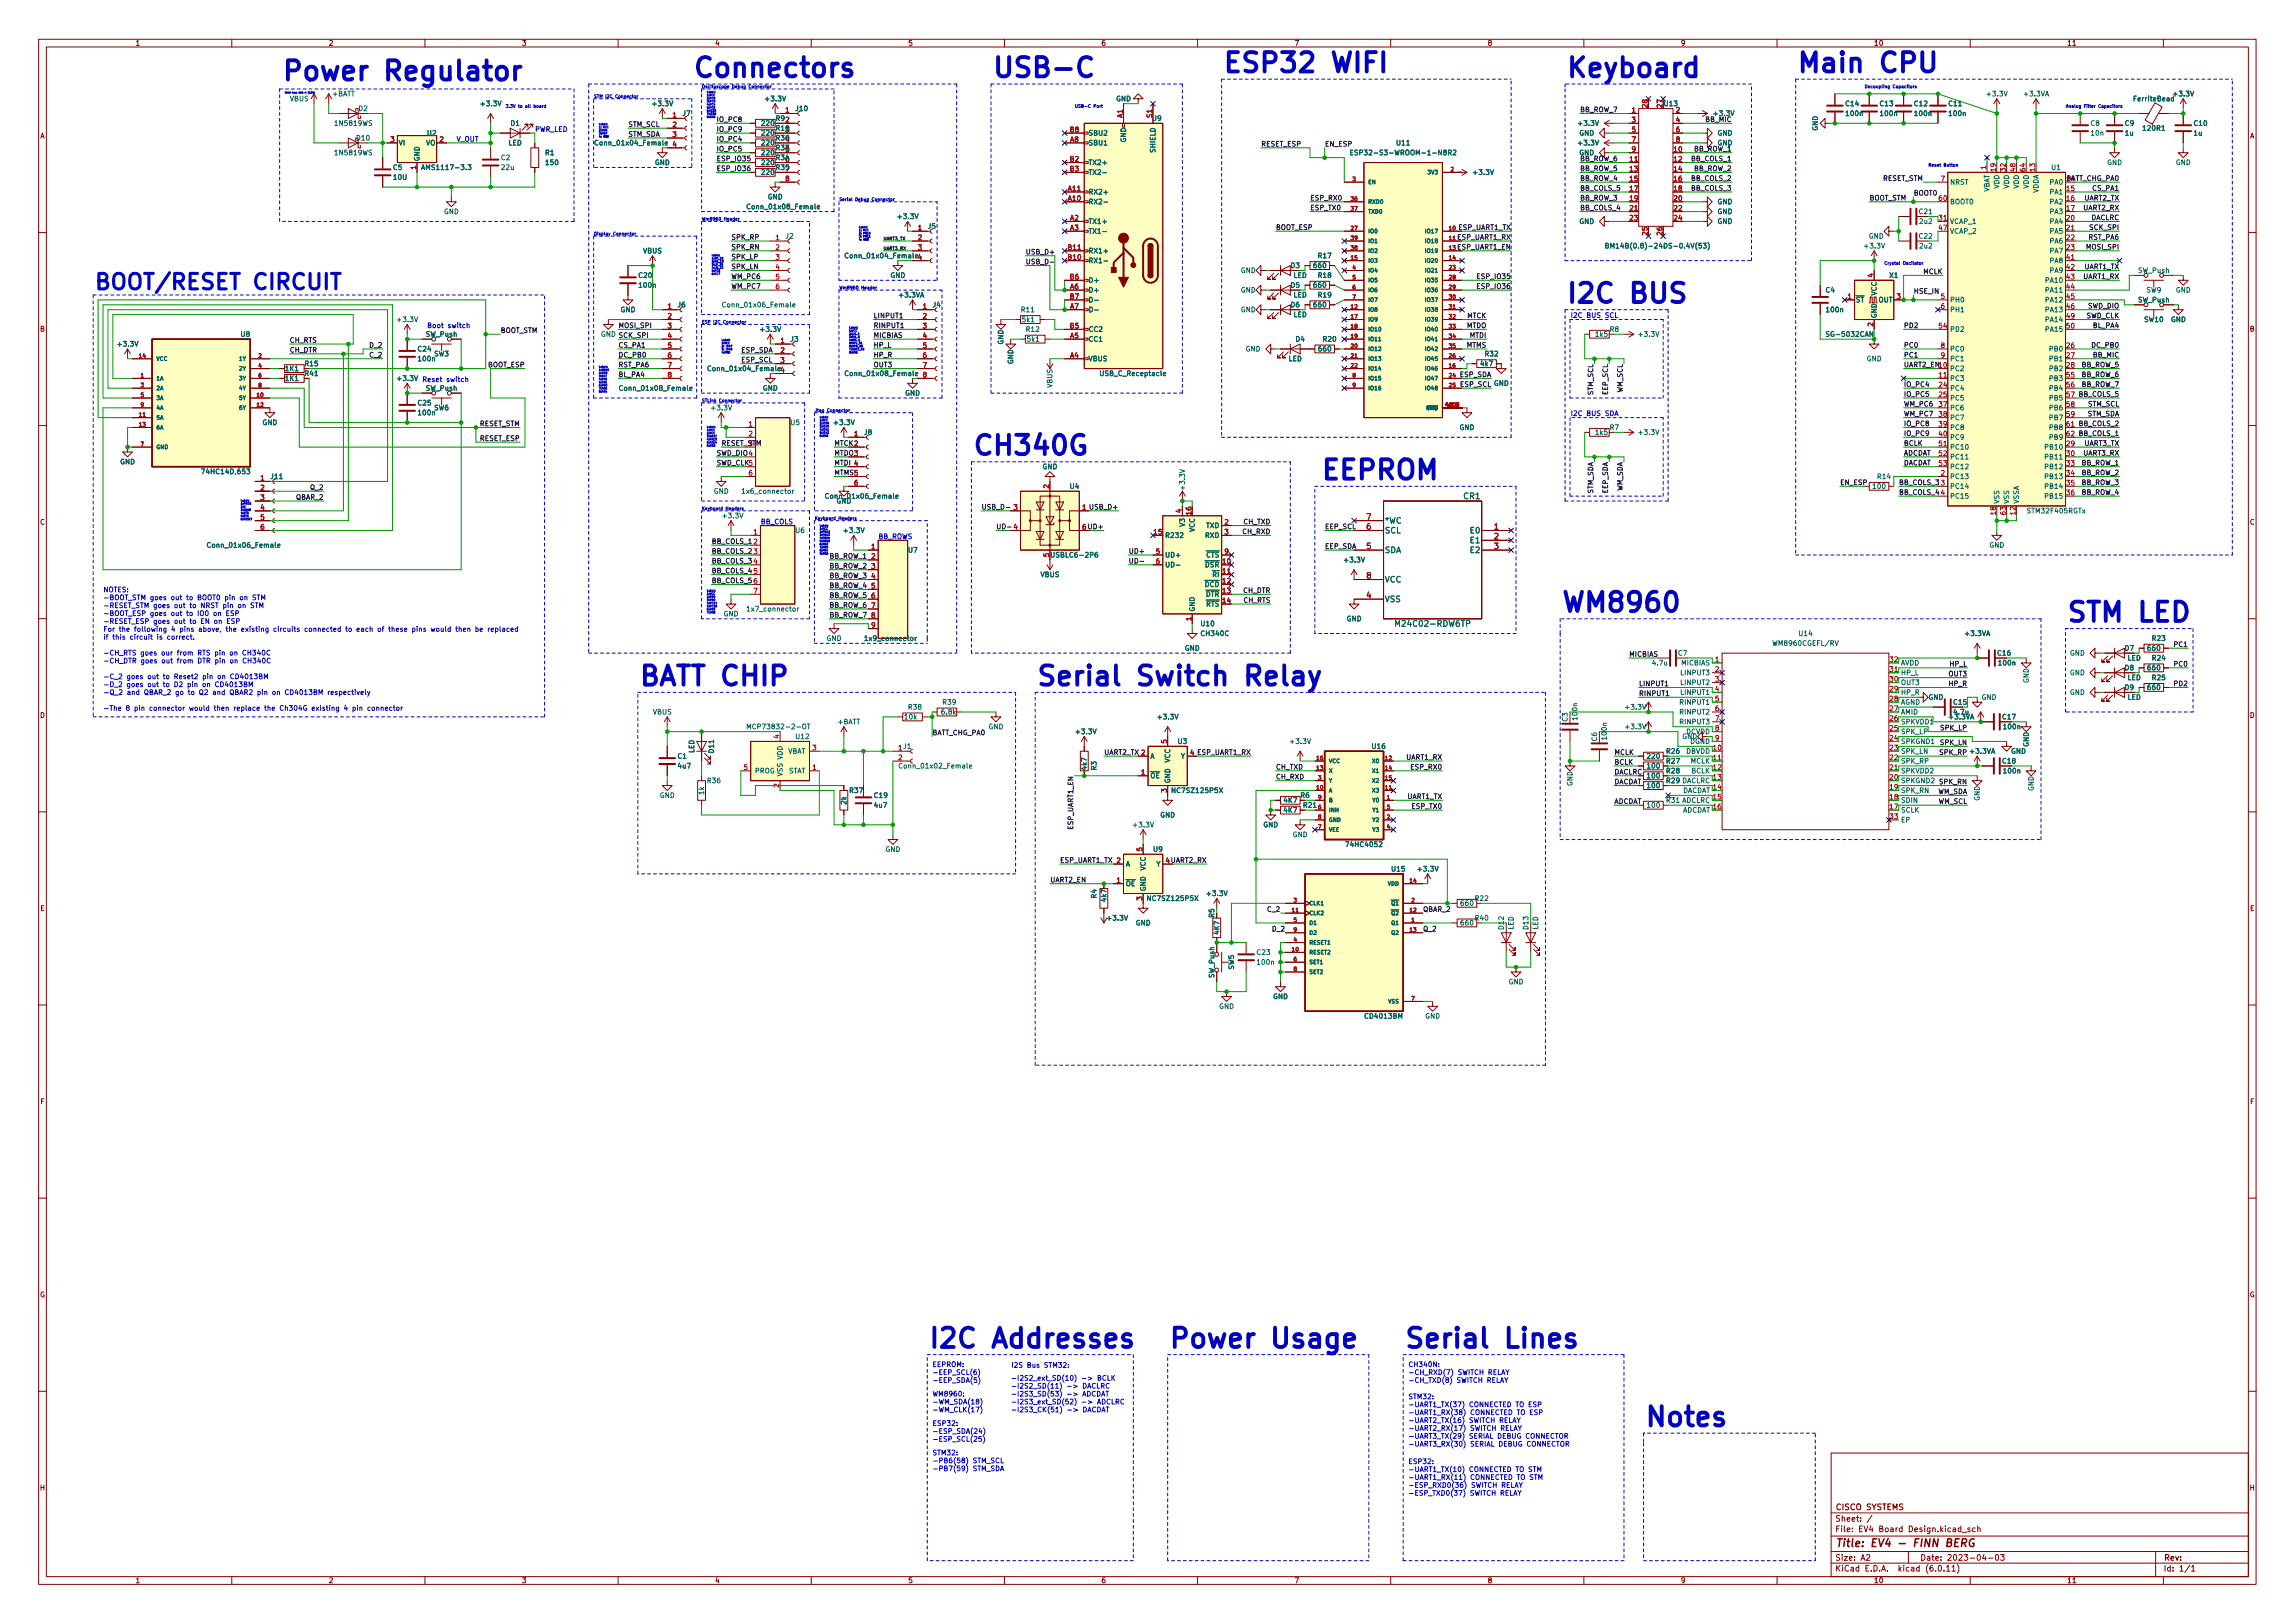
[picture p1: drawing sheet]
<svg xmlns="http://www.w3.org/2000/svg" width="594mm" height="420mm" viewBox="0 0 594 420" stroke-linecap="round" stroke-linejoin="round" font-family="sans-serif">
<defs><g id="words">
<g font-size="7" fill="#0000c2">
<text x="73" y="20.9">Power</text>
<text x="99.9" y="20.9">Regulator</text>
<text x="179.1" y="20">Connectors</text>
<text x="256.5" y="20">USB-C</text>
<text x="316.2" y="18.7">ESP32</text>
<text x="344.8" y="18.7">WIFI</text>
<text x="405.1" y="20">Keyboard</text>
<text x="464.8" y="18.7">Main</text>
<text x="486.8" y="18.7">CPU</text>
<text x="405.1" y="78.4">I2C</text>
<text x="422.1" y="78.4">BUS</text>
<text x="251.5" y="117.8">CH340G</text>
<text x="341.6" y="124.1">EEPROM</text>
<text x="403.9" y="158.4">WM8960</text>
<text x="534.7" y="161">STM LED</text>
<text x="165.1" y="177.5">BATT CHIP</text>
<text x="268" y="177.5">Serial</text>
<text x="294.4" y="177.5">Switch</text>
<text x="323.3" y="177.5">Relay</text>
<text x="240" y="348.9">I2C</text>
<text x="257" y="348.9">Addresses</text>
<text x="302.3" y="348.9">Power</text>
<text x="329.2" y="348.9">Usage</text>
<text x="363.2" y="348.9">Serial</text>
<text x="389.7" y="348.9">Lines</text>
<text x="425.4" y="369.3">Notes</text>
</g>
<g font-size="5.6" fill="#0000c2">
<text x="24.1" y="75">BOOT/RESET</text>
<text x="65.7" y="75">CIRCUIT</text>
</g>
<g font-size="2.8" fill="#840000">
<text x="475" y="401.1">Title:</text>
<text x="484.3" y="401.1">EV4</text>
<text x="491.6" y="401.1">-</text>
<text x="496" y="401.1">FINN</text>
<text x="504.8" y="401.1">BERG</text>
</g>
<g font-size="2.1" fill="#006464">
<text x="378.7" y="129.7">CR1</text>
<text x="358.4" y="136">*WC</text>
<text x="358.4" y="143.6">SDA</text>
<text x="358.4" y="138.5">SCL</text>
<text x="380.3" y="138.5">E0</text>
<text x="380.3" y="141.1">E1</text>
<text x="380.3" y="143.6">E2</text>
<text x="358.4" y="151.2">VCC</text>
<text x="358.4" y="156.3">VSS</text>
<text x="360.8" y="162.7">M24C02-RDW6TP</text>
</g>
<g font-size="2.1" fill="#a90000">
<text x="353.5" y="137.1">6</text>
<text x="353.5" y="134.5">7</text>
<text x="386.6" y="137.1">1</text>
<text x="353.5" y="142.2">5</text>
<text x="386.6" y="139.6">2</text>
<text x="386.6" y="142.2">3</text>
<text x="353.5" y="149.8">8</text>
<text x="353.5" y="154.9">4</text>
</g>
<g font-size="2.1" fill="#840000">
<text x="475" y="394.4">Sheet:</text>
<text x="475" y="391.4">CISCO</text>
<text x="483.2" y="391.4">SYSTEMS</text>
<text x="475" y="397.1">File:</text>
<text x="481.4" y="397.1">EV4</text>
<text x="487.1" y="397.1">Board</text>
<text x="495.2" y="397.1">Design.kicad_sch</text>
<text x="475" y="407.3">KiCad</text>
<text x="475" y="404.5">Size:</text>
<text x="481.7" y="404.5">A2</text>
<text x="482.7" y="407.3">E.D.A.</text>
<text x="491.6" y="407.3">kicad</text>
<text x="497" y="404.5">Date:</text>
<text x="498.8" y="407.3">(6.0.11)</text>
<text x="504" y="404.5">2023-04-03</text>
<text x="560" y="404.5">Rev:</text>
<text x="560" y="407.3">Id:</text>
<text x="564.1" y="407.3">1/1</text>
</g>
<g font-size="1.8" fill="#840000">
<text x="35" y="12.2">1</text>
<text x="85" y="12.2">2</text>
<text x="135" y="12.2">3</text>
<text x="185" y="12.2">4</text>
<text x="235" y="12.2">5</text>
<text x="285" y="12.2">6</text>
<text x="335" y="12.2">7</text>
<text x="385" y="12.2">8</text>
<text x="435" y="12.2">9</text>
<text x="485" y="12.2">10</text>
<text x="535" y="12.2">11</text>
<text x="200.7" y="34.2">R103</text>
<text x="200.7" y="31.7">R92</text>
<text x="10.4" y="36.2">A</text>
<text x="200.7" y="39.3">R335</text>
<text x="200.7" y="36.8">R304</text>
<text x="200.7" y="41.8">R346</text>
<text x="582.4" y="36.2">A</text>
<text x="200.7" y="44.4">R357</text>
<text x="334" y="69.8">D3</text>
<text x="334" y="74.9">D5</text>
<text x="334" y="79.9">D6</text>
<text x="10.3" y="86.2">B</text>
<text x="582.3" y="86.2">B</text>
<text x="78.7" y="95.2">R15</text>
<text x="78.7" y="97.7">R41</text>
<text x="10.3" y="136.2">C</text>
<text x="582.3" y="136.2">C</text>
<text x="516.9" y="170.1">C16</text>
<text x="549.9" y="173.9">D8</text>
<text x="549.9" y="168.8">D7</text>
<text x="549.9" y="179">D9</text>
<text x="505.5" y="182.8">C15</text>
<text x="10.3" y="186.2">D</text>
<text x="518.1" y="186.6">C17</text>
<text x="582.3" y="186.2">D</text>
<text x="417.8" y="203">DACDAT</text>
<text x="417.8" y="200.5">DACLRC</text>
<text x="518.1" y="198">C18</text>
<text x="336.5" y="206.9">R6</text>
<text x="10.3" y="236.2">E</text>
<text x="314.7" y="237.7" transform="rotate(-90 314.7 237.7)">R5</text>
<text x="582.3" y="236.2">E</text>
<text x="10.4" y="286.2">F</text>
<text x="582.4" y="286.2">F</text>
<text x="10.3" y="336.2">G</text>
<text x="582.3" y="336.2">G</text>
<text x="10.2" y="386.2">H</text>
<text x="582.2" y="386.2">H</text>
<text x="35" y="410.2">1</text>
<text x="85" y="410.2">2</text>
<text x="135" y="410.2">3</text>
<text x="185" y="410.2">4</text>
<text x="235" y="410.2">5</text>
<text x="285" y="410.2">6</text>
<text x="335" y="410.2">7</text>
<text x="385" y="410.2">8</text>
<text x="435" y="410.2">9</text>
<text x="485" y="410.2">10</text>
<text x="535" y="410.2">11</text>
</g>
<g font-size="1.8" fill="#006464">
<text x="74.9" y="26.6">VBUS</text>
<text x="85.9" y="25.3">+BATT</text>
<text x="92.7" y="29.1">D2</text>
<text x="124.1" y="27.9">+3.3V</text>
<text x="168.5" y="27.9">+3.3V</text>
<text x="197.7" y="26.6">+3.3V</text>
<text x="205.7" y="29.1">J10</text>
<text x="288.8" y="26.6">GND</text>
<text x="430.5" y="27.9">U13</text>
<text x="477.5" y="27.9">C14</text>
<text x="486.4" y="27.9">C13</text>
<text x="495.3" y="27.9">C12</text>
<text x="504.2" y="27.9">C11</text>
<text x="514" y="25.3">+3.3V</text>
<text x="523.6" y="25.3">+3.3VA</text>
<text x="552" y="26.6">FerriteBead</text>
<text x="562.2" y="25.3">+3.3V</text>
<text x="86.3" y="32.9">1N5819WS</text>
<text x="110.4" y="35.5">U2</text>
<text x="132" y="32.9">D1</text>
<text x="176.5" y="30.4">J7</text>
<text x="196.9" y="35.5">220</text>
<text x="196.9" y="32.9">220</text>
<text x="281.7" y="35.5">SBU2</text>
<text x="298.5" y="31.7">J9</text>
<text x="408.2" y="32.9">+3.3V</text>
<text x="408.7" y="35.5">GND</text>
<text x="443.2" y="30.4">+3.3V</text>
<text x="444.5" y="35.5">GND</text>
<text x="470.9" y="33.9" transform="rotate(-90 470.9 33.9)">GND</text>
<text x="477.5" y="30.4">100n</text>
<text x="486.4" y="30.4">100n</text>
<text x="495.3" y="30.4">100n</text>
<text x="504.2" y="30.4">100n</text>
<text x="541" y="32.9">C8</text>
<text x="541" y="35.5">10n</text>
<text x="549.9" y="32.9">C9</text>
<text x="549.9" y="35.5">1u</text>
<text x="554.4" y="34.2">120R1</text>
<text x="567.7" y="32.9">C10</text>
<text x="567.7" y="35.5">1u</text>
<text x="86.3" y="40.6">1N5819WS</text>
<text x="92.1" y="36.8">D10</text>
<text x="103.1" y="38">VI</text>
<text x="109" y="41.8" transform="rotate(-90 109 41.8)">GND</text>
<text x="110.2" y="38">VO</text>
<text x="129.5" y="41.8">C2</text>
<text x="131.6" y="38">LED</text>
<text x="141" y="40.6">R1</text>
<text x="153.7" y="38">Conn_01x04_Female</text>
<text x="196.9" y="40.6">220</text>
<text x="196.9" y="38">220</text>
<text x="281.7" y="38">SBU1</text>
<text x="291.9" y="37" transform="rotate(-90 291.9 37)">GND</text>
<text x="299.5" y="39.7" transform="rotate(-90 299.5 39.7)">SHIELD</text>
<text x="349.2" y="40.6">ESP32-S3-WROOM-1-N8R2</text>
<text x="361.3" y="38">U11</text>
<text x="408.2" y="38">+3.3V</text>
<text x="408.7" y="40.6">GND</text>
<text x="444.5" y="38">GND</text>
<text x="101.6" y="44.4">C5</text>
<text x="101.6" y="46.9">10U</text>
<text x="108.9" y="44.4">AMS1117-3.3</text>
<text x="129.5" y="44.4">22u</text>
<text x="141" y="43.1">150</text>
<text x="169.4" y="43.1">GND</text>
<text x="196.9" y="45.6">220</text>
<text x="196.9" y="43.1">220</text>
<text x="281.7" y="43.1">TX2+</text>
<text x="281.7" y="45.6">TX2-</text>
<text x="381" y="45.6">+3.3V</text>
<text x="530.9" y="44.4">U1</text>
<text x="545.4" y="43.1">GND</text>
<text x="563.1" y="43.1">GND</text>
<text x="198.6" y="52">GND</text>
<text x="281.7" y="53.3">RX2-</text>
<text x="281.7" y="50.7">RX2+</text>
<text x="444.5" y="53.3">GND</text>
<text x="504.7" y="53.3">BOOT0</text>
<text x="504.7" y="48.2">NRST</text>
<text x="515.4" y="49.7" transform="rotate(-90 515.4 49.7)">VBAT</text>
<text x="517.9" y="48.9" transform="rotate(-90 517.9 48.9)">VDD</text>
<text x="520.5" y="48.9" transform="rotate(-90 520.5 48.9)">VDD</text>
<text x="523" y="48.9" transform="rotate(-90 523 48.9)">VDD</text>
<text x="525.5" y="48.9" transform="rotate(-90 525.5 48.9)">VDD</text>
<text x="528.1" y="50" transform="rotate(-90 528.1 50)">VDDA</text>
<text x="530.4" y="48.2">PA0</text>
<text x="530.4" y="50.7">PA1</text>
<text x="530.4" y="53.3">PA2</text>
<text x="114.8" y="55.8">GND</text>
<text x="193" y="54.5">Conn_01x08_Female</text>
<text x="232" y="57.1">+3.3V</text>
<text x="240" y="59.6">J5</text>
<text x="281.7" y="58.3">TX1+</text>
<text x="408.7" y="58.3">GND</text>
<text x="444.5" y="58.3">GND</text>
<text x="444.5" y="55.8">GND</text>
<text x="496.5" y="55.8">C21</text>
<text x="496.7" y="58.3">2u2</text>
<text x="504.7" y="58.3">VCAP_1</text>
<text x="530.4" y="55.8">PA3</text>
<text x="530.4" y="58.3">PA4</text>
<text x="166.4" y="66">VBUS</text>
<text x="203.2" y="62.2">J2</text>
<text x="281.7" y="60.9">TX1-</text>
<text x="281.7" y="66">RX1+</text>
<text x="415.3" y="64.7">BM14B(0.8)-24DS-0.4V(53)</text>
<text x="482.2" y="64.7">+3.3V</text>
<text x="483.7" y="62.2">GND</text>
<text x="496.5" y="62.2">C22</text>
<text x="496.7" y="64.7">2u2</text>
<text x="504.7" y="60.9">VCAP_2</text>
<text x="530.4" y="60.9">PA5</text>
<text x="530.4" y="63.4">PA6</text>
<text x="530.4" y="66">PA7</text>
<text x="218.4" y="67.2">Conn_01x04_Female</text>
<text x="281.7" y="68.5">RX1-</text>
<text x="321.1" y="71">GND</text>
<text x="339.7" y="69.8">660</text>
<text x="341" y="67.2">R17</text>
<text x="530.4" y="68.5">PA8</text>
<text x="530.4" y="71">PA9</text>
<text x="553.3" y="71">SW_Push</text>
<text x="165.1" y="72.3">C20</text>
<text x="165.1" y="74.9">100n</text>
<text x="230.4" y="72.3">GND</text>
<text x="232.4" y="77.4">+3.3VA</text>
<text x="281.7" y="76.1">D+</text>
<text x="281.7" y="73.6">D+</text>
<text x="321.1" y="76.1">GND</text>
<text x="334.7" y="77.4">LED</text>
<text x="334.7" y="72.3">LED</text>
<text x="339.7" y="74.9">660</text>
<text x="341" y="72.3">R18</text>
<text x="341" y="77.4">R19</text>
<text x="472.4" y="76.1">C4</text>
<text x="486.2" y="76.6" transform="rotate(-90 486.2 76.6)">VCC</text>
<text x="488.9" y="72.3">X1</text>
<text x="529.2" y="73.6">PA10</text>
<text x="529.2" y="76.1">PA11</text>
<text x="555.5" y="76.1">SW9</text>
<text x="563.1" y="76.1">GND</text>
<text x="102.5" y="83.7">+3.3V</text>
<text x="160.5" y="81.2">GND</text>
<text x="175.3" y="79.9">J6</text>
<text x="186.7" y="79.9">Conn_01x06_Female</text>
<text x="241.3" y="79.9">J4</text>
<text x="264.1" y="81.2">R11</text>
<text x="264.4" y="83.7">5k1</text>
<text x="281.7" y="81.2">D-</text>
<text x="281.7" y="78.7">D-</text>
<text x="321.1" y="81.2">GND</text>
<text x="334.7" y="82.5">LED</text>
<text x="339.7" y="79.9">660</text>
<text x="472.4" y="81.2">100n</text>
<text x="480.3" y="78.7">~{ST}</text>
<text x="486.2" y="82.5" transform="rotate(-90 486.2 82.5)">GND</text>
<text x="486.2" y="78.7">OUT</text>
<text x="504.7" y="78.7">PH0</text>
<text x="504.7" y="81.2">PH1</text>
<text x="529.2" y="78.7">PA12</text>
<text x="529.2" y="81.2">PA13</text>
<text x="529.2" y="83.7">PA14</text>
<text x="553.3" y="78.7">SW_Push</text>
<text x="554.9" y="83.7">SW10</text>
<text x="561.9" y="83.7">GND</text>
<text x="62.2" y="87.6">U8</text>
<text x="110.1" y="87.6">SW_Push</text>
<text x="196.5" y="86.3">+3.3V</text>
<text x="204.5" y="88.8">J3</text>
<text x="260.1" y="89.3" transform="rotate(-90 260.1 89.3)">GND</text>
<text x="265.4" y="86.3">R12</text>
<text x="265.6" y="88.8">5k1</text>
<text x="281.7" y="88.8">CC1</text>
<text x="281.7" y="86.3">CC2</text>
<text x="335.2" y="88.8">D4</text>
<text x="342.2" y="88.8">R20</text>
<text x="412.8" y="87.6">1k5</text>
<text x="416.6" y="86.3">R8</text>
<text x="423.8" y="87.6">+3.3V</text>
<text x="472.4" y="87.6">SG-5032CAN</text>
<text x="504.7" y="86.3">PD2</text>
<text x="529.2" y="86.3">PA15</text>
<text x="30.1" y="90.1">+3.3V</text>
<text x="108" y="91.4">C24</text>
<text x="108" y="93.9">100n</text>
<text x="112.3" y="92.6">SW3</text>
<text x="262.6" y="94.4" transform="rotate(-90 262.6 94.4)">GND</text>
<text x="281.7" y="93.9">VBUS</text>
<text x="322.4" y="91.4">GND</text>
<text x="333.5" y="93.9">LED</text>
<text x="341" y="91.4">660</text>
<text x="383" y="95.2">4k7</text>
<text x="384.2" y="92.6">R32</text>
<text x="483.1" y="93.9">GND</text>
<text x="504.7" y="91.4">PC0</text>
<text x="504.7" y="93.9">PC1</text>
<text x="530.3" y="91.4">PB0</text>
<text x="530.3" y="93.9">PB1</text>
<text x="73.6" y="99">1K1</text>
<text x="73.6" y="96.4">1K1</text>
<text x="102.5" y="99">+3.3V</text>
<text x="110.1" y="101.5">SW_Push</text>
<text x="160" y="101.5">Conn_01x08_Female</text>
<text x="182.9" y="96.4">Conn_01x04_Female</text>
<text x="197.4" y="101.5">GND</text>
<text x="218.4" y="97.7">Conn_01x08_Female</text>
<text x="272.8" y="100.5" transform="rotate(-90 272.8 100.5)">VBUS</text>
<text x="284.5" y="97.7">USB_C_Receptacle</text>
<text x="386.6" y="100.3">GND</text>
<text x="504.7" y="96.4">PC2</text>
<text x="504.7" y="99">PC3</text>
<text x="504.7" y="101.5">PC4</text>
<text x="530.3" y="96.4">PB2</text>
<text x="530.3" y="99">PB3</text>
<text x="530.3" y="101.5">PB4</text>
<text x="108" y="105.3">C25</text>
<text x="108" y="107.9">100n</text>
<text x="112.3" y="106.6">SW6</text>
<text x="183.8" y="106.6">+3.3V</text>
<text x="234.2" y="102.8">GND</text>
<text x="504.7" y="104.1">PC5</text>
<text x="504.7" y="106.6">PC6</text>
<text x="530.3" y="104.1">PB5</text>
<text x="530.3" y="106.6">PB6</text>
<text x="67.8" y="110.4">GND</text>
<text x="204.5" y="110.4">U5</text>
<text x="215.5" y="110.4">+3.3V</text>
<text x="223.5" y="113">J8</text>
<text x="377.7" y="111.7">GND</text>
<text x="412.8" y="113">1k5</text>
<text x="416.6" y="111.7">R7</text>
<text x="423.8" y="113">+3.3V</text>
<text x="504.7" y="109.1">PC7</text>
<text x="504.7" y="111.7">PC8</text>
<text x="530.3" y="109.1">PB7</text>
<text x="530.3" y="111.7">PB8</text>
<text x="504.7" y="114.2">PC9</text>
<text x="504.7" y="116.8">PC10</text>
<text x="504.7" y="119.3">PC11</text>
<text x="529.1" y="116.8">PB10</text>
<text x="529.1" y="119.3">PB11</text>
<text x="530.3" y="114.2">PB9</text>
<text x="31" y="120.6">GND</text>
<text x="51.9" y="123.1">74HC14D,653</text>
<text x="69.9" y="124.4">J11</text>
<text x="269.8" y="121.8">GND</text>
<text x="485.8" y="124.4">R14</text>
<text x="504.7" y="124.4">PC13</text>
<text x="504.7" y="121.8">PC12</text>
<text x="529.1" y="121.8">PB12</text>
<text x="529.1" y="124.4">PB13</text>
<text x="184.7" y="128.2">GND</text>
<text x="191.8" y="128.2">1x6_connector</text>
<text x="213.4" y="129.5">Conn_01x06_Female</text>
<text x="216.4" y="130.7">GND</text>
<text x="276.8" y="126.9">U4</text>
<text x="307.1" y="127.2" transform="rotate(-90 307.1 127.2)">+3.3V</text>
<text x="484.5" y="126.9">100</text>
<text x="504.7" y="126.9">PC14</text>
<text x="504.7" y="129.5">PC15</text>
<text x="517.9" y="130.5" transform="rotate(-90 517.9 130.5)">VSS</text>
<text x="520.5" y="130.5" transform="rotate(-90 520.5 130.5)">VSS</text>
<text x="523" y="130.5" transform="rotate(-90 523 130.5)">VSSA</text>
<text x="529.1" y="126.9">PB14</text>
<text x="529.1" y="129.5">PB15</text>
<text x="186.7" y="134.5">+3.3V</text>
<text x="307.1" y="136.5" transform="rotate(-90 307.1 136.5)">V3</text>
<text x="309.6" y="137.8" transform="rotate(-90 309.6 137.8)">VCC</text>
<text x="312.1" y="137.1">TXD</text>
<text x="524.5" y="133.3">STM32F405RGTx</text>
<text x="53.3" y="142.2">Conn_01x06_Female</text>
<text x="205.7" y="138.4">U6</text>
<text x="218.1" y="138.4">+3.3V</text>
<text x="235" y="143.4">U7</text>
<text x="301.5" y="139.6">R232</text>
<text x="311.8" y="139.6">RXD</text>
<text x="514.9" y="142.2">GND</text>
<text x="269.3" y="149.8">VBUS</text>
<text x="271.8" y="144.7">USBLC6-2P6</text>
<text x="301.5" y="144.7">UD+</text>
<text x="301.5" y="147.2">UD-</text>
<text x="311.8" y="147.2">~{DSR}</text>
<text x="312.1" y="144.7">~{CTS}</text>
<text x="313.7" y="149.8">~{RI}</text>
<text x="347.6" y="146">+3.3V</text>
<text x="311.8" y="152.3">~{DCD}</text>
<text x="312.1" y="154.9">~{DTR}</text>
<text x="187.2" y="159.9">GND</text>
<text x="193" y="158.7">1x7_connector</text>
<text x="309.6" y="158.4" transform="rotate(-90 309.6 158.4)">GND</text>
<text x="312.1" y="157.4">~{RTS}</text>
<text x="348.5" y="161.2">GND</text>
<text x="213.9" y="166.3">GND</text>
<text x="223.5" y="166.3">1x9_connector</text>
<text x="310.6" y="162.5">U10</text>
<text x="310.6" y="165">CH340C</text>
<text x="458.7" y="167.6">WM8960CGEFL/RV</text>
<text x="465.4" y="165">U14</text>
<text x="508.3" y="165">+3.3VA</text>
<text x="556.9" y="166.3">R23</text>
<text x="306.6" y="168.8">GND</text>
<text x="427.5" y="172.6">4.7u</text>
<text x="434.2" y="170.1">C7</text>
<text x="435.1" y="172.6">MICBIAS</text>
<text x="492" y="172.6">AVDD</text>
<text x="517" y="172.6">100n</text>
<text x="535.7" y="170.1">GND</text>
<text x="550.6" y="171.4">LED</text>
<text x="555.6" y="173.9">660</text>
<text x="555.6" y="168.8">660</text>
<text x="556.9" y="171.4">R24</text>
<text x="434.8" y="175.2">LINPUT3</text>
<text x="434.8" y="177.7">LINPUT2</text>
<text x="492" y="177.7">OUT3</text>
<text x="492" y="175.2">HP_L</text>
<text x="525.5" y="176.9" transform="rotate(-90 525.5 176.9)">GND</text>
<text x="535.7" y="175.2">GND</text>
<text x="550.6" y="176.5">LED</text>
<text x="555.6" y="179">660</text>
<text x="556.9" y="176.5">R25</text>
<text x="168.9" y="185.3">VBUS</text>
<text x="234.9" y="184.1">R38</text>
<text x="243.4" y="185.3">6.8k</text>
<text x="243.8" y="182.8">R39</text>
<text x="420.4" y="184.1">+3.3V</text>
<text x="434.6" y="182.8">RINPUT1</text>
<text x="434.6" y="185.3">RINPUT2</text>
<text x="434.8" y="180.3">LINPUT1</text>
<text x="492" y="185.3">AMID</text>
<text x="492" y="182.8">AGND</text>
<text x="492" y="180.3">HP_R</text>
<text x="499.1" y="181.5">GND</text>
<text x="505.5" y="185.3">4.7u</text>
<text x="512.9" y="181.5">GND</text>
<text x="535.7" y="180.3">GND</text>
<text x="550.6" y="181.5">LED</text>
<text x="193" y="189.2">MCP73832-2-OT</text>
<text x="205.7" y="191.7">U12</text>
<text x="216.7" y="187.9">+BATT</text>
<text x="233.9" y="186.6">10k</text>
<text x="255.8" y="189.2">GND</text>
<text x="278.1" y="190.4">+3.3V</text>
<text x="299.3" y="186.6">+3.3V</text>
<text x="406.2" y="187" transform="rotate(-90 406.2 187)">C3</text>
<text x="408.7" y="186.7" transform="rotate(-90 408.7 186.7)">100n</text>
<text x="416.3" y="191.8" transform="rotate(-90 416.3 191.8)">100n</text>
<text x="420.4" y="189.2">+3.3V</text>
<text x="434.6" y="187.9">RINPUT3</text>
<text x="435.4" y="191.7">GND</text>
<text x="436.4" y="190.4">DCVDD</text>
<text x="492" y="190.4">SPK_LP</text>
<text x="492" y="187.9">SPKVDD1</text>
<text x="504.2" y="186.6">+3.3VA</text>
<text x="518.3" y="189.2">100n</text>
<text x="175.3" y="196.8">C1</text>
<text x="180.1" y="195" transform="rotate(-90 180.1 195)">LED</text>
<text x="185.2" y="195.1" transform="rotate(-90 185.2 195.1)">D11</text>
<text x="204" y="195.5">VBAT</text>
<text x="232.4" y="194.2">1 J1</text>
<text x="297.7" y="196.8">A</text>
<text x="303.3" y="197.5" transform="rotate(-90 303.3 197.5)">VCC</text>
<text x="304.7" y="193">U3</text>
<text x="305.6" y="196.8">Y</text>
<text x="333.6" y="193">+3.3V</text>
<text x="354.9" y="194.2">U16</text>
<text x="413.8" y="192" transform="rotate(-90 413.8 192)">C6</text>
<text x="426.1" y="196.8">220</text>
<text x="431.1" y="195.5">R26</text>
<text x="436.4" y="195.5">DBVDD</text>
<text x="437.4" y="193">DGND</text>
<text x="492" y="195.5">SPK_LN</text>
<text x="492" y="193">SPKGND1</text>
<text x="509.6" y="195.5">+3.3VA</text>
<text x="520.5" y="195.5">GND</text>
<text x="525.5" y="193.4" transform="rotate(-90 525.5 193.4)">GND</text>
<text x="175.3" y="199.3">4u7</text>
<text x="182.9" y="203.1">R36</text>
<text x="195.3" y="200.6">PROG</text>
<text x="203" y="201.1" transform="rotate(-90 203 201.1)">VSS VDD</text>
<text x="204.1" y="200.6">STAT</text>
<text x="232.4" y="199.3">Conn_01x02_Female</text>
<text x="281.7" y="199.6" transform="rotate(-90 281.7 199.6)">4k7</text>
<text x="284.2" y="199.6" transform="rotate(-90 284.2 199.6)">R3</text>
<text x="297.7" y="201.9">~{OE}</text>
<text x="303.3" y="202.9" transform="rotate(-90 303.3 202.9)">GND</text>
<text x="407.4" y="203.6" transform="rotate(-90 407.4 203.6)">GND</text>
<text x="426.1" y="201.9">100</text>
<text x="426.1" y="199.3">100</text>
<text x="431.1" y="200.6">R28</text>
<text x="431.1" y="203.1">R29 DACLRC</text>
<text x="431.1" y="198">R27</text>
<text x="431.1" y="203.1">R29</text>
<text x="437.6" y="198">MCLK</text>
<text x="437.7" y="200.6">BCLK</text>
<text x="492" y="203.1">SPKGND2</text>
<text x="492" y="200.6">SPKVDD2</text>
<text x="492" y="198">SPK_RP</text>
<text x="518.3" y="200.6">100n</text>
<text x="170.7" y="206.9">GND</text>
<text x="182.6" y="205.9" transform="rotate(-90 182.6 205.9)">1k</text>
<text x="219.5" y="208.4" transform="rotate(-90 219.5 208.4)">2k</text>
<text x="219.7" y="205.7">R37</text>
<text x="226.1" y="206.9">C19</text>
<text x="226.1" y="209.5">4u7</text>
<text x="303" y="205.7">NC7SZ125P5X</text>
<text x="332.1" y="208.2">4K7</text>
<text x="337.2" y="209.5">R21</text>
<text x="426.1" y="204.4">100</text>
<text x="426.1" y="209.5">100</text>
<text x="431.1" y="208.2">R31 ADCLRC</text>
<text x="435.6" y="205.7">DACDAT</text>
<text x="492" y="208.2">SDIN</text>
<text x="492" y="205.7">SPK_RN</text>
<text x="512.8" y="207.4" transform="rotate(-90 512.8 207.4)">GND</text>
<text x="526.8" y="204.9" transform="rotate(-90 526.8 204.9)">GND</text>
<text x="293" y="214.6">+3.3V</text>
<text x="300.2" y="212">GND</text>
<text x="326.9" y="214.6">GND</text>
<text x="332.1" y="210.7">4K7</text>
<text x="435.6" y="210.7">ADCDAT</text>
<text x="492" y="210.7">SCLK</text>
<text x="492" y="213.3">EP</text>
<text x="229.1" y="220.9">GND</text>
<text x="298.4" y="220.9">U9</text>
<text x="334.5" y="217.1">GND</text>
<text x="348.1" y="219.6">74HC4052</text>
<text x="291.3" y="224.7">A</text>
<text x="296.9" y="225.4" transform="rotate(-90 296.9 225.4)">VCC</text>
<text x="299.2" y="224.7">Y</text>
<text x="360" y="226">U15</text>
<text x="366.7" y="226">+3.3V</text>
<text x="284.2" y="232.7" transform="rotate(-90 284.2 232.7)">R4</text>
<text x="286.8" y="233.6" transform="rotate(-90 286.8 233.6)">4k7</text>
<text x="291.3" y="229.8">~{OE}</text>
<text x="296.7" y="233.6">NC7SZ125P5X</text>
<text x="296.9" y="230.8" transform="rotate(-90 296.9 230.8)">GND</text>
<text x="312" y="232.3">+3.3V</text>
<text x="381.6" y="233.6">R22</text>
<text x="286.3" y="238.7">+3.3V</text>
<text x="293.9" y="240">GND</text>
<text x="377.8" y="234.9">660</text>
<text x="377.8" y="240">660</text>
<text x="381.6" y="238.7">R40</text>
<text x="316" y="242.1" transform="rotate(-90 316 242.1)">4K7</text>
<text x="389.6" y="240.9" transform="rotate(-90 389.6 240.9)">D12</text>
<text x="392.2" y="240.7" transform="rotate(-90 392.2 240.7)">LED</text>
<text x="396" y="240.9" transform="rotate(-90 396 240.9)">D13</text>
<text x="398.5" y="240.7" transform="rotate(-90 398.5 240.7)">LED</text>
<text x="319.8" y="251.1" transform="rotate(-90 319.8 251.1)">SW5</text>
<text x="325.1" y="247.6">C23</text>
<text x="325.1" y="250.1">100n</text>
<text x="314.7" y="253.3" transform="rotate(-90 314.7 253.3)">SW_Push</text>
<text x="390.4" y="255.2">GND</text>
<text x="315.5" y="261.5">GND</text>
<text x="329.5" y="259">GND</text>
<text x="353" y="264.1">CD4013BM</text>
<text x="368.8" y="264.1">GND</text>
</g>
<g font-size="1.8" fill="#a90000">
<text x="203.2" y="29.1">1</text>
<text x="422.2" y="29.1">1</text>
<text x="426.5" y="28.1" transform="rotate(-90 426.5 28.1)">28</text>
<text x="430.3" y="28.1" transform="rotate(-90 430.3 28.1)">27</text>
<text x="433.7" y="29.1">2</text>
<text x="173.9" y="30.4">1</text>
<text x="173.9" y="32.9">2</text>
<text x="173.9" y="35.5">3</text>
<text x="276.8" y="34.2">B8</text>
<text x="290.6" y="30.6" transform="rotate(-90 290.6 30.6)">A1</text>
<text x="298.2" y="30.7" transform="rotate(-90 298.2 30.7)">S1</text>
<text x="422.2" y="31.7">3</text>
<text x="422.2" y="34.2">5</text>
<text x="433.7" y="31.7">4</text>
<text x="433.7" y="34.2">6</text>
<text x="100.9" y="36.7">3</text>
<text x="113.6" y="36.7">2</text>
<text x="173.9" y="38">4</text>
<text x="276.8" y="41.8">B2</text>
<text x="276.9" y="36.7">A8</text>
<text x="421.6" y="41.8">11</text>
<text x="422.2" y="36.7">7</text>
<text x="422.2" y="39.3">9</text>
<text x="433.1" y="39.3">10</text>
<text x="433.1" y="41.8">12</text>
<text x="433.7" y="36.7">8</text>
<text x="107.7" y="44" transform="rotate(-90 107.7 44)">1</text>
<text x="203.2" y="46.9">8</text>
<text x="276.8" y="44.4">B3</text>
<text x="421.6" y="44.4">13</text>
<text x="421.6" y="46.9">15</text>
<text x="433.1" y="44.4">14</text>
<text x="433.1" y="46.9">16</text>
<text x="502.2" y="46.9">7</text>
<text x="514.1" y="44" transform="rotate(-90 514.1 44)">1</text>
<text x="516.6" y="44.6" transform="rotate(-90 516.6 44.6)">19</text>
<text x="519.2" y="44.6" transform="rotate(-90 519.2 44.6)">32</text>
<text x="521.7" y="44.6" transform="rotate(-90 521.7 44.6)">48</text>
<text x="524.3" y="44.6" transform="rotate(-90 524.3 44.6)">64</text>
<text x="526.8" y="44.6" transform="rotate(-90 526.8 44.6)">13</text>
<text x="276.3" y="52">A10</text>
<text x="276.3" y="49.4">A11</text>
<text x="421.6" y="49.4">17</text>
<text x="421.6" y="52">19</text>
<text x="433.1" y="49.4">18</text>
<text x="433.1" y="52">20</text>
<text x="501.6" y="52">60</text>
<text x="534.7" y="49.4">15</text>
<text x="534.7" y="52">16</text>
<text x="237.4" y="59.6">1</text>
<text x="276.9" y="57.1">A2</text>
<text x="276.9" y="59.6">A3</text>
<text x="421.6" y="54.5">21</text>
<text x="421.6" y="57.1">23</text>
<text x="433.1" y="54.5">22</text>
<text x="433.1" y="57.1">24</text>
<text x="501.6" y="59.6">47</text>
<text x="534.7" y="54.5">17</text>
<text x="534.7" y="57.1">20</text>
<text x="534.7" y="59.6">21</text>
<text x="200.6" y="62.1">1</text>
<text x="200.6" y="64.7">2</text>
<text x="237.4" y="62.1">2</text>
<text x="237.4" y="64.7">3</text>
<text x="276.2" y="64.7">B11</text>
<text x="426.5" y="61.1" transform="rotate(-90 426.5 61.1)">25</text>
<text x="430.3" y="61.1" transform="rotate(-90 430.3 61.1)">26</text>
<text x="534.7" y="62.1">22</text>
<text x="534.7" y="64.7">23</text>
<text x="200.6" y="67.2">3</text>
<text x="200.6" y="69.8">4</text>
<text x="237.4" y="67.2">4</text>
<text x="276.2" y="67.2">B10</text>
<text x="484.9" y="72" transform="rotate(-90 484.9 72)">4</text>
<text x="534.7" y="67.2">41</text>
<text x="534.7" y="69.8">42</text>
<text x="200.6" y="72.3">5</text>
<text x="200.6" y="74.8">6</text>
<text x="276.8" y="72.3">B6</text>
<text x="276.8" y="77.4">B7</text>
<text x="276.9" y="74.8">A6</text>
<text x="478.1" y="77.4">1</text>
<text x="490.8" y="77.4">3</text>
<text x="502.2" y="77.4">5</text>
<text x="534.7" y="72.3">43</text>
<text x="534.7" y="74.8">44</text>
<text x="534.7" y="77.4">45</text>
<text x="172.7" y="79.9">1</text>
<text x="172.7" y="82.5">2</text>
<text x="238.7" y="79.9">1</text>
<text x="238.7" y="82.5">2</text>
<text x="276.9" y="79.9">A7</text>
<text x="502.2" y="79.9">6</text>
<text x="534.7" y="79.9">46</text>
<text x="534.7" y="82.5">49</text>
<text x="172.7" y="85">3</text>
<text x="172.7" y="87.5">4</text>
<text x="201.9" y="88.8">1</text>
<text x="238.7" y="85">3</text>
<text x="238.7" y="87.5">4</text>
<text x="276.8" y="85">B5</text>
<text x="276.9" y="87.5">A5</text>
<text x="484.9" y="84.7" transform="rotate(-90 484.9 84.7)">2</text>
<text x="501.6" y="85">54</text>
<text x="534.7" y="85">50</text>
<text x="172.7" y="90.1">5</text>
<text x="172.7" y="92.6">6</text>
<text x="172.7" y="95.2">7</text>
<text x="201.9" y="91.4">2</text>
<text x="201.9" y="93.9">3</text>
<text x="238.7" y="90.1">5</text>
<text x="238.7" y="92.6">6</text>
<text x="238.7" y="95.2">7</text>
<text x="276.9" y="92.6">A4</text>
<text x="502.2" y="90.1">8</text>
<text x="502.2" y="92.6">9</text>
<text x="534.7" y="90.1">26</text>
<text x="534.7" y="92.6">27</text>
<text x="534.7" y="95.2">28</text>
<text x="172.7" y="97.7">8</text>
<text x="201.9" y="96.4">4</text>
<text x="238.7" y="97.7">8</text>
<text x="501.6" y="97.7">11</text>
<text x="501.6" y="100.2">24</text>
<text x="534.7" y="97.7">55</text>
<text x="534.7" y="100.2">56</text>
<text x="501.6" y="102.8">25</text>
<text x="501.6" y="105.3">37</text>
<text x="501.6" y="107.9">38</text>
<text x="534.7" y="102.8">57</text>
<text x="534.7" y="105.3">58</text>
<text x="534.7" y="107.9">59</text>
<text x="193.6" y="110.4">1</text>
<text x="193.6" y="112.9">2</text>
<text x="220.9" y="112.9">1</text>
<text x="501.6" y="110.4">39</text>
<text x="501.6" y="112.9">40</text>
<text x="534.7" y="110.4">61</text>
<text x="534.7" y="112.9">62</text>
<text x="220.9" y="115.5">2</text>
<text x="220.9" y="118">3</text>
<text x="501.6" y="115.5">51</text>
<text x="501.6" y="118">52</text>
<text x="534.7" y="115.5">29</text>
<text x="534.7" y="118">30</text>
<text x="67.3" y="124.4">1</text>
<text x="193.6" y="123.1">6</text>
<text x="220.9" y="125.6">6</text>
<text x="220.9" y="120.6">4</text>
<text x="220.9" y="123.1">5</text>
<text x="501.6" y="120.6">53</text>
<text x="502.2" y="123.1">2</text>
<text x="502.2" y="125.6">3</text>
<text x="534.7" y="120.6">33</text>
<text x="534.7" y="123.1">34</text>
<text x="534.7" y="125.6">35</text>
<text x="67.3" y="126.9">2</text>
<text x="67.3" y="129.5">3</text>
<text x="67.3" y="132">4</text>
<text x="262.2" y="132">3</text>
<text x="271.5" y="126.6" transform="rotate(-90 271.5 126.6)">2</text>
<text x="280" y="132">1</text>
<text x="534.7" y="128.2">36</text>
<text x="67.3" y="134.5">5</text>
<text x="67.3" y="137.1">6</text>
<text x="262.2" y="137.1">4</text>
<text x="280" y="137.1">6</text>
<text x="305.8" y="132.9" transform="rotate(-90 305.8 132.9)">4</text>
<text x="308.4" y="133.5" transform="rotate(-90 308.4 133.5)">16</text>
<text x="316.8" y="135.8">2</text>
<text x="516.6" y="133.5" transform="rotate(-90 516.6 133.5)">18</text>
<text x="519.2" y="133.5" transform="rotate(-90 519.2 133.5)">63</text>
<text x="521.7" y="133.5" transform="rotate(-90 521.7 133.5)">12</text>
<text x="194.9" y="138.3">1</text>
<text x="194.9" y="140.9">2</text>
<text x="194.9" y="143.4">3</text>
<text x="225.4" y="142.2">1</text>
<text x="298.4" y="138.3">15</text>
<text x="299" y="143.4">5</text>
<text x="316.8" y="138.3">3</text>
<text x="316.8" y="143.4">9</text>
<text x="194.9" y="146">4</text>
<text x="225.4" y="144.7">2</text>
<text x="225.4" y="147.2">3</text>
<text x="225.4" y="149.8">4</text>
<text x="271.5" y="144.4" transform="rotate(-90 271.5 144.4)">5</text>
<text x="299" y="146">6</text>
<text x="316.2" y="146">10</text>
<text x="316.2" y="148.5">11</text>
<text x="194.9" y="151">6</text>
<text x="194.9" y="153.6">7</text>
<text x="225.4" y="152.3">5</text>
<text x="225.4" y="154.9">6</text>
<text x="316.2" y="151">12</text>
<text x="316.2" y="153.6">13</text>
<text x="225.4" y="157.4">7</text>
<text x="225.4" y="159.9">8</text>
<text x="308.4" y="160.9" transform="rotate(-90 308.4 160.9)">1</text>
<text x="316.2" y="156.1">14</text>
<text x="225.4" y="162.5">9</text>
<text x="443.8" y="171.4">1</text>
<text x="443.8" y="173.9">2</text>
<text x="488.9" y="173.9">31</text>
<text x="488.9" y="171.4">32</text>
<text x="443.8" y="176.4">3</text>
<text x="443.8" y="179">4</text>
<text x="488.9" y="179">29</text>
<text x="488.9" y="176.4">30</text>
<text x="443.8" y="181.5">5</text>
<text x="443.8" y="184.1">6</text>
<text x="488.9" y="184.1">27</text>
<text x="488.9" y="181.5">28</text>
<text x="201.7" y="191.4" transform="rotate(-90 201.7 191.4)">4</text>
<text x="443.8" y="186.6">7</text>
<text x="443.8" y="189.1">8</text>
<text x="443.8" y="191.7">9</text>
<text x="488.9" y="191.7">24</text>
<text x="488.9" y="189.1">25</text>
<text x="488.9" y="186.6">26</text>
<text x="210.1" y="194.2">3</text>
<text x="232.4" y="196.8">2</text>
<text x="295.2" y="195.5">2</text>
<text x="302" y="192.6" transform="rotate(-90 302 192.6)">5</text>
<text x="307.9" y="195.5">4</text>
<text x="488.9" y="196.8">22</text>
<text x="488.9" y="194.2">23</text>
<text x="192.4" y="199.3">5</text>
<text x="210.1" y="199.3">1</text>
<text x="295.2" y="200.6">1</text>
<text x="488.9" y="201.8">20</text>
<text x="488.9" y="199.3">21</text>
<text x="201.7" y="204.1" transform="rotate(-90 201.7 204.1)">2</text>
<text x="302" y="205.3" transform="rotate(-90 302 205.3)">3</text>
<text x="488.9" y="209.5">17</text>
<text x="488.9" y="206.9">18</text>
<text x="488.9" y="204.4">19</text>
<text x="488.9" y="212">33</text>
<text x="295.7" y="220.6" transform="rotate(-90 295.7 220.6)">5</text>
<text x="288.9" y="223.4">2</text>
<text x="301.6" y="223.4">4</text>
<text x="288.9" y="228.5">1</text>
<text x="295.7" y="233.3" transform="rotate(-90 295.7 233.3)">3</text>
</g>
<g font-size="1.8" fill="#0f0f0f">
<text x="408.9" y="29">BB_ROW_7</text>
<text x="162.6" y="35.4">STM_SDA</text>
<text x="162.6" y="32.8">STM_SCL</text>
<text x="185.4" y="31.6">IO_PC8</text>
<text x="185.4" y="34.1">IO_PC9</text>
<text x="441.3" y="31.6">BB_MIC</text>
<text x="185.4" y="41.7">ESP_IO35</text>
<text x="185.4" y="36.6">IO_PC4</text>
<text x="185.4" y="39.2">IO_PC5</text>
<text x="326.4" y="37.9">RESET_ESP</text>
<text x="342.9" y="37.9">EN_ESP</text>
<text x="408.9" y="41.7">BB_ROW_6</text>
<text x="437.6" y="41.7">BB_COLS_1</text>
<text x="438.4" y="39.2">BB_ROW_1</text>
<text x="185.4" y="44.3">ESP_IO36</text>
<text x="408.9" y="46.8">BB_ROW_4</text>
<text x="408.9" y="44.3">BB_ROW_5</text>
<text x="437.6" y="46.8">BB_COLS_2</text>
<text x="438.4" y="44.3">BB_ROW_2</text>
<text x="487.3" y="46.8">RESET_STM</text>
<text x="534.7" y="46.9">14</text>
<text x="534.8" y="46.8">BATT_CHG_PA0</text>
<text x="339.1" y="51.9">ESP_RX0</text>
<text x="408.9" y="49.3">BB_COLS_5</text>
<text x="408.9" y="51.9">BB_ROW_3</text>
<text x="437.6" y="49.3">BB_COLS_3</text>
<text x="483.9" y="51.9">BOOT_STM</text>
<text x="495.3" y="50.6">BOOT0</text>
<text x="539.5" y="51.9">UART2_TX</text>
<text x="541.5" y="49.3">CS_PA1</text>
<text x="330.2" y="59.5">BOOT_ESP</text>
<text x="339.1" y="54.4">ESP_TX0</text>
<text x="377.4" y="59.5">ESP_UART1_TX</text>
<text x="408.9" y="54.4">BB_COLS_4</text>
<text x="539.2" y="54.4">UART2_RX</text>
<text x="540.7" y="59.5">SCK_SPI</text>
<text x="541.3" y="57">DACLRC</text>
<text x="189.2" y="64.6">SPK_RN</text>
<text x="189.2" y="62">SPK_RP</text>
<text x="265.4" y="65.9">USB_D+</text>
<text x="377.1" y="62">ESP_UART1_RX</text>
<text x="377.1" y="64.6">ESP_UART1_EN</text>
<text x="539.8" y="64.6">MOSI_SPI</text>
<text x="540.5" y="62">RST_PA6</text>
<text x="189.2" y="69.7">SPK_LN</text>
<text x="189.2" y="67.1">SPK_LP</text>
<text x="265.4" y="68.4">USB_D-</text>
<text x="497.7" y="70.9">MCLK</text>
<text x="539.5" y="69.7">UART1_TX</text>
<text x="189.2" y="72.2">WM_PC6</text>
<text x="189.2" y="74.7">WM_PC7</text>
<text x="382.1" y="74.7">ESP_IO36</text>
<text x="382.1" y="72.2">ESP_IO35</text>
<text x="495.3" y="76">HSE_IN</text>
<text x="539.2" y="72.2">UART1_RX</text>
<text x="226.1" y="82.4">LINPUT1</text>
<text x="379.7" y="82.4">MTCK</text>
<text x="540" y="82.4">SWD_CLK</text>
<text x="540.4" y="79.8">SWD_DIO</text>
<text x="74.9" y="88.7">CH_RTS</text>
<text x="95.5" y="90">D_2</text>
<text x="129.5" y="86.2">BOOT_STM</text>
<text x="155.5" y="87.6">GND SCK_SPI</text>
<text x="160" y="90">CS_PA1</text>
<text x="160" y="84.9">MOSI_SPI</text>
<text x="226.1" y="90">HP_L</text>
<text x="226.1" y="87.4">MICBIAS</text>
<text x="226.1" y="84.9">RINPUT1</text>
<text x="379.6" y="90">MTMS</text>
<text x="379.6" y="84.9">MTDO</text>
<text x="380.4" y="87.4">MTDI</text>
<text x="492.8" y="90">PC0</text>
<text x="492.8" y="84.9">PD2</text>
<text x="541.2" y="90">DC_PB0</text>
<text x="541.7" y="84.9">BL_PA4</text>
<text x="74.9" y="91.3">CH_DTR</text>
<text x="95.5" y="92.5">C_2</text>
<text x="126.2" y="95.1">BOOT_ESP</text>
<text x="160" y="95.1">RST_PA6</text>
<text x="160" y="92.5">DC_PB0</text>
<text x="191.8" y="93.8">ESP_SCL</text>
<text x="191.8" y="91.3">ESP_SDA</text>
<text x="226.1" y="92.5">HP_R</text>
<text x="226.1" y="95.1">OUT3</text>
<text x="492.8" y="92.5">PC1</text>
<text x="492.8" y="95.1">UART2_EN10</text>
<text x="538.8" y="95.1">BB_ROW_5</text>
<text x="541.7" y="92.5">BB_MIC</text>
<text x="160" y="97.6">BL_PA4</text>
<text x="377.8" y="97.6">ESP_SDA</text>
<text x="377.8" y="100.1">ESP_SCL GND</text>
<text x="420" y="101.7" transform="rotate(-90 420 101.7)">WM_SCL</text>
<text x="492.8" y="100.1">IO_PC4</text>
<text x="538.8" y="100.1">BB_ROW_7</text>
<text x="538.8" y="97.6">BB_ROW_6</text>
<text x="412.4" y="102.4" transform="rotate(-90 412.4 102.4)">STM_SCL</text>
<text x="416.2" y="102.3" transform="rotate(-90 416.2 102.3)">EEP_SCL</text>
<text x="492.8" y="102.7">IO_PC5</text>
<text x="492.8" y="105.2">WM_PC6</text>
<text x="492.8" y="107.8">WM_PC7</text>
<text x="538" y="102.7">BB_COLS_5</text>
<text x="540.3" y="107.8">STM_SDA</text>
<text x="540.4" y="105.2">STM_SCL</text>
<text x="124.1" y="110.3">RESET_STM</text>
<text x="492.8" y="110.3">IO_PC8</text>
<text x="492.8" y="112.8">IO_PC9</text>
<text x="538" y="110.3">BB_COLS_2</text>
<text x="538" y="112.8">BB_COLS_1</text>
<text x="124.1" y="114.1">RESET_ESP</text>
<text x="185.4" y="117.9">SWD_DIO4</text>
<text x="186.7" y="115.4">RESET_STM</text>
<text x="193.6" y="115.5">3</text>
<text x="215.9" y="115.4">MTCK2</text>
<text x="215.9" y="117.9">MTDO3</text>
<text x="492.8" y="115.4">BCLK</text>
<text x="492.8" y="117.9">ADCDAT</text>
<text x="539.2" y="117.9">UART3_RX</text>
<text x="539.5" y="115.4">UART3_TX</text>
<text x="185.4" y="120.5">SWD_CLK5</text>
<text x="215.9" y="123">MTMS5</text>
<text x="215.9" y="120.5">MTDI 4</text>
<text x="476.2" y="125.5">EN_ESP</text>
<text x="491.5" y="125.5">BB_COLS_3</text>
<text x="492.8" y="120.5">DACDAT</text>
<text x="538.8" y="123">BB_ROW_2</text>
<text x="538.8" y="120.5">BB_ROW_1</text>
<text x="538.8" y="125.5">BB_ROW_3</text>
<text x="76.5" y="129.4">QBAR_2</text>
<text x="80.2" y="126.8">Q_2</text>
<text x="254" y="131.9">USB_D-</text>
<text x="280" y="132">1 USB_D+</text>
<text x="412.4" y="127.9" transform="rotate(-90 412.4 127.9)">STM_SDA</text>
<text x="416.2" y="127.8" transform="rotate(-90 416.2 127.8)">EEP_SDA</text>
<text x="420" y="127.1" transform="rotate(-90 420 127.1)">WM_SDA</text>
<text x="491.5" y="128.1">BB_COLS_4</text>
<text x="502.2" y="128.2">4</text>
<text x="538.8" y="128.1">BB_ROW_4</text>
<text x="257.8" y="137">UD-</text>
<text x="280" y="137.1">6 UD+</text>
<text x="321.8" y="135.7">CH_TXD</text>
<text x="342.9" y="137">EEP_SCL</text>
<text x="184.1" y="143.3">BB_COLS_2</text>
<text x="184.1" y="140.8">BB_COLS_1</text>
<text x="292.1" y="143.3">UD+</text>
<text x="321.5" y="138.2">CH_RXD</text>
<text x="342.9" y="142.1">EEP_SDA</text>
<text x="184.1" y="145.9">BB_COLS_3</text>
<text x="184.1" y="148.4">BB_COLS_4</text>
<text x="194.9" y="148.5">5</text>
<text x="214.6" y="144.6">BB_ROW_1</text>
<text x="214.6" y="147.1">BB_ROW_2</text>
<text x="214.6" y="149.7">BB_ROW_3</text>
<text x="292.1" y="145.9">UD-</text>
<text x="184.1" y="150.9">BB_COLS_5</text>
<text x="214.6" y="152.2">BB_ROW_4</text>
<text x="214.6" y="154.8">BB_ROW_5</text>
<text x="321.7" y="153.5">CH_DTR</text>
<text x="214.6" y="159.8">BB_ROW_7</text>
<text x="214.6" y="157.3">BB_ROW_6</text>
<text x="321.8" y="156">CH_RTS</text>
<text x="562.5" y="167.5">PC1</text>
<text x="421.6" y="170">MICBIAS</text>
<text x="504.5" y="172.5">HP_L</text>
<text x="562.5" y="172.5">PC0</text>
<text x="424.2" y="177.6">LINPUT1</text>
<text x="504.3" y="175.1">OUT3</text>
<text x="504.3" y="177.6">HP_R</text>
<text x="562.5" y="177.6">PD2</text>
<text x="424.2" y="180.2">RINPUT1</text>
<text x="241.3" y="190.3">BATT_CHG_PA0</text>
<text x="502.1" y="189.1">SPK_LP</text>
<text x="285.8" y="195.4">UART2_TX 2</text>
<text x="307.9" y="195.5">4 ESP_UART1_RX</text>
<text x="363.9" y="196.7">UART1_RX</text>
<text x="417.8" y="197.9">BCLK</text>
<text x="417.8" y="195.4">MCLK</text>
<text x="501.9" y="195.4">SPK_RP +3.3VA</text>
<text x="502" y="192.9">SPK_LN</text>
<text x="330.2" y="201.8">CH_RXD</text>
<text x="330.2" y="199.2">CH_TXD</text>
<text x="364.9" y="199.2">ESP_RX0</text>
<text x="501.8" y="203">SPK_RN</text>
<text x="364.2" y="206.8">UART1_TX</text>
<text x="365.2" y="209.4">ESP_TX0</text>
<text x="417.8" y="208.1">ADCDAT</text>
<text x="501.7" y="205.6">WM_SDA</text>
<text x="501.7" y="208.1">WM_SCL</text>
<text x="277.8" y="214.9" transform="rotate(-90 277.8 214.9)">ESP_UART1_EN</text>
<text x="274.3" y="223.3">ESP_UART1_TX 2</text>
<text x="301.6" y="223.4">4 UART2_RX</text>
<text x="271.8" y="228.4">UART2_EN</text>
<text x="327.9" y="236">C_2</text>
<text x="368.3" y="236">QBAR_2</text>
<text x="329.1" y="241.1">D_2</text>
<text x="368.3" y="241.1">Q_2</text>
</g>
<g font-size="1.8" fill="#0000c2">
<text x="138.4" y="34.1">PWR_LED</text>
<text x="118.1" y="36.6">V_OUT</text>
<text x="406.4" y="82.3">I2C</text>
<text x="410.7" y="82.3">BUS</text>
<text x="415.7" y="82.3">SCL</text>
<text x="110.5" y="84.9">Boot</text>
<text x="115.9" y="84.9">switch</text>
<text x="109.2" y="98.9">Reset</text>
<text x="115.5" y="98.9">switch</text>
<text x="406.4" y="107.7">I2C</text>
<text x="410.7" y="107.7">BUS</text>
<text x="415.7" y="107.7">SDA</text>
<text x="196.8" y="135.7">BB_COLS</text>
<text x="227.3" y="139.5">BB_ROWS</text>
<text x="26.7" y="153.3">NOTES:</text>
<text x="26.7" y="155.3">-BOOT_STM</text>
<text x="38.9" y="155.3">goes</text>
<text x="44.4" y="155.3">out</text>
<text x="48.5" y="155.3">to</text>
<text x="51.5" y="155.3">BOOT0 pin</text>
<text x="62.8" y="155.3">on</text>
<text x="66.2" y="155.3">STM</text>
<text x="26.7" y="157.4">-RESET_STM</text>
<text x="26.7" y="159.4">-BOOT_ESP</text>
<text x="26.7" y="161.5">-RESET_ESP</text>
<text x="38.9" y="159.4">goes</text>
<text x="39.7" y="157.4">goes</text>
<text x="39.7" y="161.5">goes</text>
<text x="44.4" y="159.4">out</text>
<text x="45.2" y="157.4">out</text>
<text x="45.2" y="161.5">out</text>
<text x="48.5" y="159.4">to</text>
<text x="49.4" y="157.4">to</text>
<text x="49.4" y="161.5">to</text>
<text x="51.5" y="159.4">IO0</text>
<text x="52.4" y="157.4">NRST pin</text>
<text x="52.4" y="161.5">EN on</text>
<text x="55.8" y="159.4">on</text>
<text x="59.2" y="159.4">ESP</text>
<text x="59.4" y="161.5">ESP</text>
<text x="62.3" y="157.4">on</text>
<text x="65.7" y="157.4">STM</text>
<text x="26.7" y="163.5">For</text>
<text x="26.7" y="165.6">if</text>
<text x="29.1" y="165.6">this</text>
<text x="30.8" y="163.5">the</text>
<text x="33.7" y="165.6">circuit</text>
<text x="34.9" y="163.5">following</text>
<text x="40.9" y="165.6">is</text>
<text x="43.7" y="165.6">correct.</text>
<text x="44.6" y="163.5">4</text>
<text x="46.9" y="163.5">pins</text>
<text x="52" y="163.5">above,</text>
<text x="59.2" y="163.5">the</text>
<text x="63.3" y="163.5">existing</text>
<text x="71.8" y="163.5">circuits</text>
<text x="80" y="163.5">connected</text>
<text x="93.8" y="163.5">each</text>
<text x="99.4" y="163.5">of</text>
<text x="102.4" y="163.5">these</text>
<text x="108.6" y="163.5">pins</text>
<text x="113.6" y="163.5">would</text>
<text x="120.2" y="163.5">then</text>
<text x="125.4" y="163.5">be</text>
<text x="128.8" y="163.5">replaced</text>
<text x="26.7" y="169.7">-CH_RTS</text>
<text x="26.7" y="171.7">-CH_DTR</text>
<text x="36.4" y="169.7">goes</text>
<text x="36.4" y="171.7">goes</text>
<text x="41.9" y="169.7">our</text>
<text x="42" y="171.7">out</text>
<text x="46.1" y="169.7">from</text>
<text x="46.1" y="171.7">from</text>
<text x="51.6" y="169.7">RTS pin</text>
<text x="51.6" y="171.7">DTR pin</text>
<text x="60.2" y="169.7">on</text>
<text x="60.2" y="171.7">on</text>
<text x="63.6" y="169.7">CH340C</text>
<text x="63.7" y="171.7">CH340C</text>
<text x="26.7" y="175.8">-C_2</text>
<text x="26.7" y="177.8">-D_2</text>
<text x="26.7" y="179.9">-Q_2</text>
<text x="32.8" y="175.8">goes</text>
<text x="32.8" y="177.8">goes</text>
<text x="32.9" y="179.9">and</text>
<text x="37.4" y="179.9">QBAR_2</text>
<text x="38.3" y="175.8">out</text>
<text x="38.3" y="177.8">out</text>
<text x="42.5" y="175.8">to</text>
<text x="42.5" y="177.8">to</text>
<text x="45.5" y="175.8">Reset2</text>
<text x="45.5" y="177.8">D2</text>
<text x="45.7" y="179.9">go</text>
<text x="49.1" y="177.8">pin</text>
<text x="49.1" y="179.9">to</text>
<text x="52.1" y="179.9">Q2</text>
<text x="53" y="175.8">pin</text>
<text x="53.1" y="177.8">on</text>
<text x="55.8" y="179.9">and</text>
<text x="56.5" y="177.8">CD4013BM</text>
<text x="57" y="175.8">on</text>
<text x="60.3" y="179.9">QBAR2</text>
<text x="60.5" y="175.8">CD4013BM</text>
<text x="67.6" y="179.9">pin</text>
<text x="71.6" y="179.9">on</text>
<text x="75.1" y="179.9">CD4013BM</text>
<text x="86.3" y="179.9">respectively</text>
<text x="26.7" y="184">-The</text>
<text x="32.6" y="184">8</text>
<text x="34.9" y="184">pin</text>
<text x="38.9" y="184">connector</text>
<text x="49.4" y="184">would</text>
<text x="56" y="184">then</text>
<text x="61.2" y="184">replace</text>
<text x="69.3" y="184">the</text>
<text x="73.4" y="184">Ch304G</text>
<text x="81.9" y="184">existing</text>
<text x="90.4" y="184">4</text>
<text x="92.7" y="184">pin</text>
<text x="96.7" y="184">connector</text>
<text x="241.3" y="353.9">EEPROM:</text>
<text x="364.5" y="353.9">CH340N:</text>
<text x="241.3" y="355.9">-EEP_SCL(6)</text>
<text x="241.3" y="358">-EEP_SDA(5)</text>
<text x="261.6" y="354.1">I2S</text>
<text x="261.6" y="357.4">-I2S2_ext_SD(10)</text>
<text x="261.6" y="359.4">-I2S2_SD(11)</text>
<text x="265.9" y="354.1">Bus</text>
<text x="270.5" y="354.1">STM32:</text>
<text x="280.4" y="359.4">DACLRC</text>
<text x="284.2" y="357.4">BCLK</text>
<text x="364.5" y="355.9">-CH_RXD(7)</text>
<text x="364.5" y="358">-CH_TXD(8)</text>
<text x="377.1" y="358">SWITCH RELAY</text>
<text x="377.4" y="355.9">SWITCH RELAY</text>
<text x="241.3" y="361.5">WM8960:</text>
<text x="241.3" y="363.5">-WM_SDA(18)</text>
<text x="241.3" y="365.6">-WM_CLK(17)</text>
<text x="261.6" y="361.5">-I2S3_SD(53)</text>
<text x="261.6" y="363.5">-I2S3_ext_SD(52)</text>
<text x="261.6" y="365.6">-I2S3_CK(51)</text>
<text x="280.4" y="361.5">ADCDAT</text>
<text x="280.4" y="365.6">DACDAT</text>
<text x="284.2" y="363.5">ADCLRC</text>
<text x="364.5" y="362.2">STM32:</text>
<text x="364.5" y="364.2">-UART1_TX(37)</text>
<text x="380.3" y="364.2">CONNECTED TO ESP</text>
<text x="241.3" y="369.1">ESP32:</text>
<text x="241.3" y="371.2">-ESP_SDA(24)</text>
<text x="364.5" y="366.3">-UART1_RX(38)</text>
<text x="364.5" y="368.3">-UART2_TX(16)</text>
<text x="364.5" y="370.4">-UART2_RX(17)</text>
<text x="380.3" y="368.3">SWITCH RELAY</text>
<text x="380.6" y="366.3">CONNECTED TO ESP</text>
<text x="380.6" y="370.4">SWITCH RELAY</text>
<text x="241.3" y="373.2">-ESP_SCL(25)</text>
<text x="241.3" y="376.7">STM32:</text>
<text x="364.5" y="372.4">-UART3_TX(29)</text>
<text x="364.5" y="374.5">-UART3_RX(30)</text>
<text x="380.3" y="372.4">SERIAL DEBUG CONNECTOR</text>
<text x="380.6" y="374.5">SERIAL DEBUG CONNECTOR</text>
<text x="241.3" y="378.8">-PB6(58)</text>
<text x="241.3" y="380.8">-PB7(59)</text>
<text x="251.9" y="378.8">STM_SCL</text>
<text x="251.9" y="380.8">STM_SDA</text>
<text x="364.5" y="379">ESP32:</text>
<text x="364.5" y="381">-UART1_TX(10)</text>
<text x="364.5" y="383.1">-UART1_RX(11)</text>
<text x="380.3" y="381">CONNECTED TO STM</text>
<text x="380.6" y="383.1">CONNECTED TO STM</text>
<text x="364.5" y="385.1">-ESP_RXD0(36)</text>
<text x="364.5" y="387.2">-ESP_TXD0(37)</text>
<text x="380.5" y="387.2">SWITCH RELAY</text>
<text x="380.9" y="385.1">SWITCH RELAY</text>
</g>
<g font-size="1.8" fill="#009600">
<text x="501.6" y="57.1">31</text>
<text x="443.2" y="194.2">10</text>
<text x="443.2" y="196.8">11</text>
<text x="443.2" y="199.3">12</text>
<text x="443.2" y="201.8">13</text>
<text x="443.2" y="204.4">14</text>
<text x="443.2" y="206.9">15</text>
<text x="443.2" y="209.5">16</text>
</g>
<g font-size="1.4" fill="#a90000">
<text x="350" y="46.9">3</text>
<text x="375.4" y="44.4">2</text>
<text x="349.5" y="52">36</text>
<text x="349.5" y="59.6">27</text>
<text x="349.5" y="54.5">37</text>
<text x="374.9" y="59.6">10</text>
<text x="349.5" y="64.7">38</text>
<text x="349.5" y="62.1">39</text>
<text x="374.9" y="62.1">11</text>
<text x="374.9" y="64.7">13</text>
<text x="349.5" y="67.2">15</text>
<text x="350" y="69.8">4</text>
<text x="374.9" y="67.2">14</text>
<text x="374.9" y="69.8">23</text>
<text x="350" y="72.3">5</text>
<text x="350" y="74.8">6</text>
<text x="350" y="77.4">7</text>
<text x="374.9" y="72.3">28</text>
<text x="374.9" y="74.8">29</text>
<text x="374.9" y="77.4">30</text>
<text x="349.5" y="79.9">12</text>
<text x="349.5" y="82.5">17</text>
<text x="374.9" y="79.9">31</text>
<text x="374.9" y="82.5">32</text>
<text x="349.5" y="85">18</text>
<text x="349.5" y="87.5">19</text>
<text x="374.9" y="85">33</text>
<text x="374.9" y="87.5">34</text>
<text x="35.8" y="92.6">14</text>
<text x="66.7" y="92.6">2</text>
<text x="66.7" y="95.2">4</text>
<text x="349.5" y="90.1">20</text>
<text x="349.5" y="92.6">21</text>
<text x="349.5" y="95.2">22</text>
<text x="374.9" y="95.2">16</text>
<text x="374.9" y="92.6">26</text>
<text x="374.9" y="90.1">35</text>
<text x="36.3" y="97.7">1</text>
<text x="36.3" y="100.2">3</text>
<text x="66.7" y="97.7">6</text>
<text x="66.7" y="100.2">8</text>
<text x="350" y="97.7">8</text>
<text x="350" y="100.2">9</text>
<text x="374.9" y="97.7">24</text>
<text x="374.9" y="100.2">25</text>
<text x="35.8" y="107.9">11</text>
<text x="36.3" y="102.8">5</text>
<text x="36.3" y="105.3">9</text>
<text x="66.3" y="102.8">10</text>
<text x="66.3" y="105.3">12</text>
<text x="374" y="105.3">41_1</text>
<text x="374.9" y="105.3">402</text>
<text x="375.4" y="105.3">14</text>
<text x="376.4" y="105.3">7</text>
<text x="35.8" y="110.4">13</text>
<text x="36.3" y="115.5">7</text>
<text x="340.6" y="196.8">16</text>
<text x="358.4" y="196.8">12</text>
<text x="340.6" y="199.3">13</text>
<text x="341.1" y="201.8">3</text>
<text x="358.4" y="199.3">14</text>
<text x="358.4" y="201.8">15</text>
<text x="340.6" y="204.4">10</text>
<text x="341.1" y="209.5">6</text>
<text x="341.1" y="206.9">9</text>
<text x="358.4" y="204.4">11</text>
<text x="358.9" y="206.9">1</text>
<text x="358.9" y="209.5">5</text>
<text x="341.1" y="214.5">7</text>
<text x="341.1" y="212">8</text>
<text x="358.9" y="212">2</text>
<text x="358.9" y="214.5">4</text>
<text x="334.7" y="233.6">3</text>
<text x="364.7" y="228.5">14</text>
<text x="365.2" y="233.6">2</text>
<text x="334.2" y="236.1">11</text>
<text x="334.7" y="238.7">5</text>
<text x="364.7" y="236.1">12</text>
<text x="365.2" y="238.7">1</text>
<text x="334.7" y="243.8">4</text>
<text x="334.7" y="241.2">9</text>
<text x="364.7" y="241.2">13</text>
<text x="334.2" y="246.3">10</text>
<text x="334.7" y="248.8">6</text>
<text x="334.7" y="251.4">8</text>
<text x="365.2" y="259">7</text>
</g>
<g font-size="1.4" fill="#006464">
<text x="354.1" y="48">EN</text>
<text x="369.4" y="45.4">3V3</text>
<text x="354.1" y="53.1">RXD0</text>
<text x="354.1" y="55.6">TXD0</text>
<text x="354.1" y="60.7">IO0</text>
<text x="354.1" y="65.8">IO2</text>
<text x="354.1" y="63.2">IO1</text>
<text x="368.7" y="60.7">IO17</text>
<text x="368.7" y="63.2">IO18</text>
<text x="368.7" y="65.8">IO19</text>
<text x="354.1" y="68.3">IO3</text>
<text x="354.1" y="70.8">IO4</text>
<text x="368.7" y="68.3">IO20</text>
<text x="368.7" y="70.8">IO21</text>
<text x="354.1" y="73.4">IO5</text>
<text x="354.1" y="75.9">IO6</text>
<text x="368.7" y="73.4">IO35</text>
<text x="368.7" y="75.9">IO36</text>
<text x="354.1" y="81">IO8</text>
<text x="354.1" y="83.5">IO9</text>
<text x="354.1" y="78.5">IO7</text>
<text x="368.7" y="78.5">IO37</text>
<text x="368.7" y="81">IO38</text>
<text x="368.7" y="83.5">IO39</text>
<text x="354.1" y="86.1">IO10</text>
<text x="354.1" y="88.6">IO11</text>
<text x="368.7" y="86.1">IO40</text>
<text x="368.7" y="88.6">IO41</text>
<text x="40.4" y="93.7">VCC</text>
<text x="61.8" y="93.7">1Y</text>
<text x="354.1" y="91.2">IO12</text>
<text x="354.1" y="93.7">IO13</text>
<text x="368.7" y="93.7">IO45</text>
<text x="368.7" y="91.2">IO42</text>
<text x="40.4" y="98.8">1A</text>
<text x="40.4" y="101.3">2A</text>
<text x="61.8" y="96.2">2Y</text>
<text x="61.8" y="98.8">3Y</text>
<text x="61.8" y="101.3">4Y</text>
<text x="354.1" y="96.2">IO14</text>
<text x="354.1" y="98.8">IO15</text>
<text x="354.1" y="101.3">IO16</text>
<text x="368.7" y="96.2">IO46</text>
<text x="368.7" y="98.8">IO47</text>
<text x="368.7" y="101.3">IO48</text>
<text x="40.4" y="103.9">3A</text>
<text x="40.4" y="106.4">4A</text>
<text x="61.8" y="103.9">5Y</text>
<text x="61.8" y="106.4">6Y</text>
<text x="369.1" y="106.4">GND</text>
<text x="40.4" y="108.9">5A</text>
<text x="40.4" y="111.5">6A</text>
<text x="40.4" y="116.6">GND</text>
<text x="343.9" y="197.8">VCC</text>
<text x="355" y="197.8">X0</text>
<text x="343.9" y="200.4">X</text>
<text x="343.9" y="202.9">Y</text>
<text x="355" y="200.4">X1</text>
<text x="355" y="202.9">X2</text>
<text x="343.9" y="205.5">A</text>
<text x="343.9" y="208">B</text>
<text x="355" y="205.5">X3</text>
<text x="355.1" y="208">Y0</text>
<text x="343.9" y="210.5">INH</text>
<text x="343.9" y="215.6">VEE</text>
<text x="343.9" y="213.1">GND</text>
<text x="355.1" y="213.1">Y2</text>
<text x="355.1" y="215.6">Y3</text>
<text x="355.1" y="210.5">Y1</text>
<text x="359.1" y="229.6">VDD</text>
<text x="338.8" y="237.2">CLK2</text>
<text x="338.8" y="234.7">CLK1</text>
<text x="338.8" y="239.7">D1</text>
<text x="360" y="239.7">Q1</text>
<text x="360" y="237.2">~{Q2}</text>
<text x="360" y="234.7">~{Q1}</text>
<text x="338.8" y="244.8">RESET1</text>
<text x="338.8" y="242.3">D2</text>
<text x="360" y="242.3">Q2</text>
<text x="338.8" y="247.4">RESET2</text>
<text x="338.8" y="249.9">SET1</text>
<text x="338.8" y="252.4">SET2</text>
<text x="359.2" y="260.1">VSS</text>
</g>
<g font-size="1.1" fill="#0000c2">
<text x="181.6" y="22.8">Osciloscope</text>
<text x="189.5" y="22.8">Debug</text>
<text x="194" y="22.8">Connector</text>
<text x="482.6" y="22.8">Decoupling</text>
<text x="490" y="22.8">Capacitors</text>
<text x="130.8" y="27.9">3.3V</text>
<text x="134.2" y="27.9">to</text>
<text x="136.1" y="27.9">all</text>
<text x="138.4" y="27.9">board</text>
<text x="153.7" y="25.3">STM I2C</text>
<text x="159.4" y="25.3">Connector</text>
<text x="278.1" y="27.9">USB-C</text>
<text x="283.1" y="27.9">Port</text>
<text x="534.7" y="27.9">Analog</text>
<text x="539.4" y="27.9">Filter</text>
<text x="543.3" y="27.9">Capacitors</text>
<text x="499.1" y="43.1">Reset</text>
<text x="503.1" y="43.1">Button</text>
<text x="217.2" y="52">Serial</text>
<text x="221.4" y="52">Debug</text>
<text x="225.8" y="52">Connector</text>
<text x="181.6" y="57.1">Wm8960</text>
<text x="187.4" y="57.1">Header</text>
<text x="153.7" y="60.9">Display</text>
<text x="158.7" y="60.9">Connector</text>
<text x="487.7" y="68.5">Crystal</text>
<text x="492.6" y="68.5">Oscilator</text>
<text x="217.2" y="74.9">Wm8960</text>
<text x="223" y="74.9">Header</text>
<text x="181.6" y="83.8">ESP</text>
<text x="184.7" y="83.8">I2C</text>
<text x="187.4" y="83.8">Connector</text>
<text x="181.6" y="104.1">STLink</text>
<text x="186.1" y="104.1">Connector</text>
<text x="210.8" y="106.6">Jtag</text>
<text x="214.1" y="106.6">Connector</text>
<text x="181.6" y="132">Keyboard</text>
<text x="187.9" y="132">Headers</text>
<text x="210.8" y="134.6">Keyboard</text>
<text x="217.1" y="134.6">Headers</text>
</g>
<g font-size="1.1" fill="#0f0f0f">
<text x="228.6" y="64.7">UART3_RX</text>
<text x="228.6" y="62.2">UART3_TX</text>
</g>
<g font-size=".7" fill="#0000c2">
<text x="182.9" y="24.1">Label:</text>
<text x="182.9" y="24.9">1:VCC</text>
<text x="182.9" y="25.7">2:PC8</text>
<text x="182.9" y="26.5">3:PC9</text>
<text x="182.9" y="27.3">4:PC4</text>
<text x="182.9" y="28.1">5:PC5</text>
<text x="182.9" y="28.9">6:IO35</text>
<text x="182.9" y="29.7">7:IO36</text>
<text x="154.9" y="32.4">Label:</text>
<text x="154.9" y="33.2">1:</text>
<text x="154.9" y="34">2:PB6</text>
<text x="154.9" y="34.8">3:PB7</text>
<text x="154.9" y="35.6">4:</text>
<text x="156.2" y="33.2">VCC</text>
<text x="156.2" y="35.6">GND</text>
<text x="182.9" y="30.5">8:GND</text>
<text x="222.2" y="59">Label:</text>
<text x="222.2" y="59.8">1:</text>
<text x="223.5" y="59.8">VCC</text>
<text x="222.2" y="60.7">2:</text>
<text x="222.2" y="61.5">3:</text>
<text x="222.2" y="62.3">4:</text>
<text x="223.5" y="60.7">PB10</text>
<text x="223.5" y="61.5">PB11</text>
<text x="223.5" y="62.3">GND</text>
<text x="184.1" y="66.3">label:</text>
<text x="184.1" y="67.1">1:RP_22</text>
<text x="184.1" y="67.9">2:RN_19</text>
<text x="184.1" y="68.7">3:LP_25</text>
<text x="184.1" y="69.5">4:LN_23</text>
<text x="184.1" y="70.3">5:PC6</text>
<text x="184.1" y="71.2">6:PC7</text>
<text x="186.7" y="88.3">Label:</text>
<text x="186.7" y="89.1">1:VCC</text>
<text x="186.7" y="89.9">2:</text>
<text x="187.9" y="89.9">IO47</text>
<text x="219.7" y="85">Label:</text>
<text x="219.7" y="85.8">1:VCC</text>
<text x="219.7" y="86.6">2:LI1_4</text>
<text x="219.7" y="87.4">3:RI1_5</text>
<text x="219.7" y="88.3">4:MIC_1</text>
<text x="219.7" y="89.1">5:HPL_31</text>
<text x="219.7" y="89.9">6:HPR_29</text>
<text x="154.9" y="95.2">Label:</text>
<text x="154.9" y="96">1:VBUS</text>
<text x="186.7" y="90.7">3:</text>
<text x="186.7" y="91.5">4:GND</text>
<text x="187.9" y="90.7">IO48</text>
<text x="219.7" y="90.7">7:OUT3_30</text>
<text x="219.7" y="91.5">8:GND</text>
<text x="154.9" y="96.8">2:GND</text>
<text x="154.9" y="97.6">3:PA7</text>
<text x="154.9" y="98.4">4:PA5</text>
<text x="154.9" y="99.2">5:PA1</text>
<text x="154.9" y="100">6:PB0</text>
<text x="154.9" y="100.8">7:PA6</text>
<text x="154.9" y="101.6">8:PA4</text>
<text x="182.9" y="110.8">Label:</text>
<text x="182.9" y="111.6">1:VCC</text>
<text x="182.9" y="112.4">2:VCC</text>
<text x="182.9" y="113.2">3:NRST</text>
<text x="182.9" y="114">4:PA13</text>
<text x="212.1" y="108.2">Label:</text>
<text x="212.1" y="109">1:VCC</text>
<text x="212.1" y="109.8">2:IO39</text>
<text x="212.1" y="110.6">3:IO40</text>
<text x="212.1" y="111.5">4:IO41</text>
<text x="212.1" y="112.3">5:IO42</text>
<text x="212.1" y="113.1">6:GND</text>
<text x="182.9" y="114.8">5:PA14</text>
<text x="182.9" y="115.6">6:GND</text>
<text x="62.2" y="129.8">Label:</text>
<text x="62.2" y="130.6">1:PROG</text>
<text x="62.2" y="131.4">2:Q</text>
<text x="62.2" y="132.2">3:QBAR</text>
<text x="62.2" y="133">4:DTR</text>
<text x="62.2" y="133.8">5:RTS</text>
<text x="62.2" y="134.7">6:RESET</text>
<text x="212.1" y="136.3">Label:</text>
<text x="212.1" y="137.1">1:VCC</text>
<text x="212.1" y="137.9">2:PB12</text>
<text x="212.1" y="138.7">3:PB13</text>
<text x="212.1" y="139.5">4:PB14</text>
<text x="212.1" y="140.3">5:PB15</text>
<text x="212.1" y="141.1">6:PB2</text>
<text x="212.1" y="141.9">7:PB3</text>
<text x="212.1" y="142.7">8:PB4</text>
<text x="212.1" y="143.5">9:GND</text>
<text x="182.9" y="153.1">Label:</text>
<text x="182.9" y="154">1:VCC</text>
<text x="182.9" y="154.8">2:PB9</text>
<text x="182.9" y="155.6">3:PB8</text>
<text x="182.9" y="156.4">4:PC14</text>
<text x="182.9" y="157.2">5:PC15</text>
<text x="182.9" y="158">6:PB5</text>
<text x="182.9" y="158.8">7:GND</text>
</g>
<g font-size=".6" fill="#0000c2">
<text x="73.7" y="24.2">VBUS</text>
<text x="75.7" y="24.2">from</text>
<text x="77.5" y="24.2">USB-C</text>
<text x="80" y="24.2">(5.0V)</text>
</g>
</g></defs>
<g fill="none" stroke="#840000" stroke-width=".26">
<path d="M10 10.2h574v400h-574zM12 12.2h570v396h-570zM60 10.2v2M110 10.2v2M160 10.2v2M210 10.2v2M260 10.2v2M310 10.2v2M360 10.2v2M410 10.2v2M460 10.2v2M510 10.2v2"/>
<path d="M536.6 11.8h.7M560 10.2v2M81.3 24.3l-.8 1.3M81.3 24.3v2.5M81.3 24.3l.7 1.3M85.1 24.3l-.8 1.3M85.1 24.3v2.5M85.1 24.3l.8 1.3M87.6 29.4h5.1M87.6 37h5.1M90.2 35.7l2.5 1.3-2.5 1.3zM90.2 28.1l2.5 1.3-2.5 1.2z"/>
<path d="M92.1 36.4v-.7h.6v2.6h.6v-.7M92.1 28.7v-.6h.6v2.5h.6v-.6M100.3 37h2.6M102.9 35.1h10.1v7h-10.1zM113 37h2.6M127 29.4l-.8 1.2M127 29.4v2.5M127 38.3v2.8M127 29.4l.8 1.2M129.5 34.5h7.7M132.1 33.2l2.5 1.3-2.5 1.2zM134.6 33.2v2.5"/>
<path d="M136.7 32.9v-.7h-.8h.8l-1.6 1.5M137.4 38.3h2v5h-2zM137.9 32.9v-.7h-.7h.7l-1.5 1.5M138.4 37v1.3M171.4 38.3v1.2h1.3l-1.3 1.3-1.2-1.3h1.2M171.4 28.1l-.7 1.3M171.4 28.1v2.5M171.4 28.1l.8 1.3M172.7 38.3h4.6M172.7 35.7h4.6M172.7 33.2h4.6M172.7 30.6h3.8"/>
<path d="M177.8 37.8l-.4 .1-.1 .4 .1 .3 .4 .2M177.8 35.2l-.4 .2-.1 .3 .1 .4 .4 .1M177.8 32.7l-.4 .1-.1 .4 .1 .4 .4 .1M177.8 30.1l-.4 .2-.1 .3 .1 .4 .4 .2M194.3 37h1.3M194.3 34.5h1.3M194.3 39.5h1.3M194.3 31.9h1.3M195.6 38.5h5.1v2.1h-5.1zM195.6 36h5.1v2h-5.1zM195.6 33.4h5.1v2.1h-5.1zM195.6 30.9h5.1v2h-5.1z"/>
<path d="M200.7 26.8l-.8 1.3M200.7 26.8v2.6M200.7 26.8l.7 1.3M201.9 29.4h3.8M201.9 37h4.6M201.9 34.5h4.6M201.9 39.5h4.6M201.9 31.9h4.6M207 39l-.3 .2-.2 .3 .2 .4 .3 .1M207 36.5l-.3 .1-.2 .4 .2 .4 .3 .1M207 34l-.3 .1-.2 .4 .2 .3 .3 .2M207 31.4l-.3 .2-.2 .3 .2 .4 .3 .1"/>
<path d="M207 28.9l-.3 .1-.2 .4 .2 .3 .3 .2M275.6 37h5.1M275.6 34.5h5.1M280.7 31.9h20.3v63.5h-20.3zM280.7 34.2h1v.5h-1zM280.7 36.7h1v.6h-1zM290.6 31.9h.5v1h-.5zM290.8 26.8v5.1M294.6 25.6h1.3l-1.3-1.3-1.2 1.3h1.2v1.2M298.4 26.8v5.1M415.3 34.5v-1.3l-1.3 1.3 1.3 1.2v-1.2h1.3M415.3 39.5v-1.2l-1.3 1.2 1.3 1.3v-1.3h1.3"/>
<path d="M415.3 37h2.5M415.3 37l1.3 .8M415.3 31.9l1.3 .8M415.3 31.9h2.5M416.6 36.2l-1.3 .8M416.6 31.2l-1.3 .7M421.6 29.4h2.6M421.6 37h2.6M421.6 34.5h2.6M421.6 39.5h2.6M421.6 31.9h2.6M424.2 28.1h8.9v30.5h-8.9z"/>
<path d="M426.7 25.6v2.5M430.5 25.6v2.5M433.1 29.4h2.5M433.1 37h2.5M433.1 34.5h2.5M433.1 39.5h2.5M433.1 31.9h2.5M439.4 29.4h2.6M440.7 34.5h1.3v-1.3l1.2 1.3-1.2 1.2v-1.2M440.7 37h1.3v-1.3l1.2 1.3-1.2 1.3v-1.3M440.7 28.6l1.3 .8M442 29.4l-1.3 .7"/>
<path d="M472.4 31.9v-1.3l-1.2 1.3 1.2 1.3v-1.3h1.3M475 24.3v2.8M475 29.1v2.8M483.9 24.3v2.8M483.9 29.1v2.8M492.8 24.3v2.8M492.8 29.1v2.8M501.6 24.3v2.8M501.6 29.1v2.8M516.9 25.6v2.5M516.9 25.6l-.8 1.2M516.9 25.6l.8 1.2"/>
<path d="M527 25.6l-.7 1.2M527 25.6v2.5M527 25.6l.8 1.2M538.5 29.4v2.8M538.5 34.2v2.8M547.4 38.3v1.2h1.2l-1.2 1.3-1.3-1.3h1.3M547.4 29.4v2.8M547.4 34.2v2.8M553.7 29.4h2.6M557.8 26.6l1.9 1.1-2.6 4.4-1.8-1zM558.7 29.4h2.6M565.1 38.3v1.2h1.3l-1.3 1.3-1.2-1.3h1.2"/>
<path d="M565.1 25.6v2.5M565.1 29.4v2.8M565.1 34.2v2.8M565.1 25.6l-.7 1.2M565.1 25.6l.8 1.2M99.1 40.8v2.8M99.1 45.6v2.8M107.9 42.1v2.5M116.8 51v1.2h1.3l-1.3 1.3-1.2-1.3h1.2M127 43.1v2.8M138.4 43.3v1.3M194.3 44.6h1.3"/>
<path d="M194.3 42.1h1.3M195.6 43.6h5.1v2h-5.1zM195.6 41.1h5.1v2h-5.1zM200.7 47.2v1.2h1.2l-1.2 1.3-1.3-1.3h1.3M201.9 44.6h4.6M201.9 47.2h4.6M201.9 42.1h4.6M207 46.7l-.3 .1-.2 .4 .2 .3 .3 .2M207 44.1l-.3 .2-.2 .3 .2 .4 .3 .1M207 41.6l-.3 .1-.2 .4 .2 .3 .3 .2M234.9 57.3l-.7 1.3M234.9 57.3v2.6"/>
<path d="M234.9 57.3l.8 1.3M236.2 59.9h3.8M241.3 59.4l-.4 .1-.1 .4 .1 .3 .4 .2M275.6 44.6h5.1M275.6 59.9h5.1M275.6 52.2h5.1M275.6 49.7h5.1M275.6 57.3h5.1M275.6 42.1h5.1M280.7 41.8h1v.5h-1zM280.7 44.4h1v.5h-1zM280.7 49.4h1v.6h-1z"/>
<path d="M280.7 52h1v.5h-1zM280.7 57.1h1v.5h-1zM280.7 59.6h1v.5h-1zM348 59.9h5.1M348 47.2h5.1M348 52.2h5.1M348 54.8h5.1M353.1 42.1h20.3v66h-20.3zM373.4 44.6h6.3M373.4 59.9h5.1M378.5 43.9l1.2 .7M379.7 44.6l-1.2 .8"/>
<path d="M415.3 57.3v-1.3l-1.3 1.3 1.3 1.3v-1.3h1.3M421.6 44.6h2.6M421.6 47.2h2.6M421.6 52.2h2.6M421.6 54.8h2.6M421.6 49.7h2.6M421.6 57.3h2.6M421.6 42.1h2.6M426.7 58.6v2.5M430.5 58.6v2.5M433.1 44.6h2.5M433.1 47.2h2.5"/>
<path d="M433.1 52.2h2.5M433.1 54.8h2.5M433.1 49.7h2.5M433.1 57.3h2.5M433.1 42.1h2.5M440.7 52.2h1.3v-1.2l1.2 1.2-1.2 1.3v-1.3M440.7 57.3h1.3v-1.3l1.2 1.3-1.2 1.3v-1.3M440.7 54.8h1.3v-1.3l1.2 1.3-1.2 1.2v-1.2M488.9 59.9v-1.3l-1.2 1.3 1.2 1.2v-1.2h1.3M491.5 56h2.8M501.6 59.9h2.6M501.6 47.2h2.6"/>
<path d="M501.6 52.2h2.6M501.6 57.3h2.6M504.2 44.6h30.5v86.4h-30.5zM514.3 42.1v2.5M516.9 42.1v2.5M519.4 42.1v2.5M522 42.1v2.5M524.5 42.1v2.5M527 42.1v2.5M534.7 59.9h2.5M534.7 52.2h2.5M534.7 54.8h2.5"/>
<path d="M534.7 49.7h2.5M534.7 57.3h2.5M10 60.2h2M162.6 73.6v4h1.2l-1.2 1.3-1.3-1.3h1.3M162.6 68.7v2.8M168.9 66.2l-.8 1.3M168.9 66.2v2.5M168.9 66.2l.8 1.3M176.5 79.7l-.3 .1-.2 .4 .2 .3 .3 .2M199.4 62.4h3.8M199.4 64.9h4.6M199.4 67.5h4.6"/>
<path d="M199.4 70h4.6M199.4 72.6h4.6M199.4 75.1h4.6M204.5 74.6l-.4 .1-.1 .4 .1 .4 .4 .1M204.5 72.1l-.4 .1-.1 .4 .1 .3 .4 .2M204.5 69.5l-.4 .2-.1 .3 .1 .4 .4 .1M204.5 67l-.4 .1-.1 .4 .1 .3 .4 .2M204.5 64.4l-.4 .2-.1 .3 .1 .4 .4 .1M204.5 61.9l-.4 .1-.1 .4 .1 .4 .4 .1M232.4 67.5v1.2h1.3l-1.3 1.3-1.3-1.3h1.3M236.2 62.4h4.6M236.2 64.9h4.6"/>
<path d="M236.2 67.5h4.6M236.2 77.6l-.7 1.3M236.2 77.6v2.6M236.2 77.6l.8 1.3M241.3 67l-.4 .1-.1 .4 .1 .3 .4 .2M241.3 64.4l-.4 .2-.1 .3 .1 .4 .4 .1M241.3 61.9l-.4 .1-.1 .4 .1 .4 .4 .1M242.6 79.7l-.4 .1-.1 .4 .1 .3 .4 .2M275.6 64.9h5.1M275.6 67.5h5.1M275.6 72.6h5.1M275.6 75.1h5.1"/>
<path d="M275.6 77.6h5.1M280.7 64.7h1v.5h-1zM280.7 67.2h1v.5h-1zM280.7 72.3h1v.5h-1zM280.7 74.8h1v.6h-1zM280.7 77.4h1v.5h-1zM280.7 79.9h1v.5h-1zM297.2 63.7l.2-.5 .4-.2 .5 .2 .1 .5M297.2 71.3l.2 .4 .4 .2 .5-.2 .1-.4M326.4 75.1v-1.3l-1.3 1.3 1.3 1.3v-1.3h1.3M326.4 70v-1.3l-1.3 1.3 1.3 1.3v-1.3h1.3M328.9 70h5.1"/>
<path d="M328.9 75.1h5.1M329.7 75.9l-1.5 1.5h.7h-.7v-.8M329.7 70.8l-1.5 1.5h.7h-.7v-.8M331 75.9l-1.6 1.5h.8h-.8v-.8M331 70.8l-1.6 1.5h.8h-.8v-.8M331.5 75.1l2.5-1.3v2.6zM331.5 70l2.5-1.3v2.6zM331.5 68.7v2.6M331.5 73.8v2.6M331.5 78.9v2.5M337.8 78.9h1.3M337.8 73.8h1.3"/>
<path d="M337.8 68.7h1.3M339.1 72.8h5.1v2h-5.1zM339.1 77.9h5.1v2h-5.1zM339.1 67.7h5.1v2.1h-5.1zM344.2 78.9h1.2M344.2 73.8h1.2M344.2 68.7h1.2M348 62.4h5.1M348 64.9h5.1M348 67.5h5.1M348 70h5.1M348 72.6h5.1"/>
<path d="M348 75.1h5.1M348 77.6h5.1M373.4 62.4h5.1M373.4 64.9h5.1M373.4 67.5h5.1M373.4 70h5.1M373.4 72.6h5.1M373.4 75.1h5.1M373.4 77.6h5.1M471.2 73.8v2.8M471.2 78.7v2.7M477.5 77.6h2.6"/>
<path d="M480.1 72.6h10.1v10.1h-10.1zM483.9 78.4h.2v-1.5h.5v1.5h.5v-1.5h.5v1.5h.3M485.1 64.9l-.7 1.3M485.1 64.9v2.6M485.1 70v2.6M485.1 64.9l.8 1.3M490.2 77.6h2.6M491.5 62.4h2.8M501.6 77.6h2.6M534.7 62.4h2.5M534.7 64.9h2.5M534.7 67.5h2.5"/>
<path d="M534.7 70h2.5M534.7 72.6h2.5M534.7 75.1h2.5M534.7 77.6h2.5M552.4 78.9h2.6M552.4 71.3h2.6M555 72.6h5.1M557.5 72.6v1.7M560.1 78.9h2.5M560.1 71.3h2.5M563.9 78.9v1.3h1.2l-1.2 1.2-1.3-1.2h1.3M565.1 71.3v1.3h1.3l-1.3 1.2-1.2-1.2h1.2"/>
<path d="M582 60.2h2M33 90.3l-.7 1.3M33 90.3v2.6M33 90.3l.8 1.3M34.3 98h5.1M34.3 92.9h5.1M64.8 98h5M64.8 95.4h5M64.8 92.9h5M72.4 98h1.3M72.4 95.4h1.3M73.7 96.9h5v2.1h-5z"/>
<path d="M73.7 94.4h5v2h-5zM105.4 84l-.8 1.3M105.4 84v2.5M105.4 87.8v2.8M105.4 92.6v2.8M105.4 99.2v5.4M105.4 84l.8 1.3M105.4 99.2l-.8 1.3M105.4 99.2l.8 1.3M109.2 87.8h2.6M111.8 89.1h5M114.3 89.1v1.7"/>
<path d="M116.8 87.8h2.6M157.5 82.7v1.3h1.2l-1.2 1.3-1.3-1.3h1.3M171.4 80.2h3.9M171.4 98h4.6M171.4 95.4h4.6M171.4 82.7h4.6M171.4 85.3h4.6M171.4 87.8h4.6M171.4 90.3h4.6M171.4 92.9h4.6M176.5 97.5l-.3 .1-.2 .4 .2 .3 .3 .2M176.5 94.9l-.3 .2-.2 .3 .2 .4 .3 .1"/>
<path d="M176.5 92.4l-.3 .1-.2 .4 .2 .3 .3 .2M176.5 89.8l-.3 .2-.2 .3 .2 .4 .3 .1M176.5 87.3l-.3 .1-.2 .4 .2 .4 .3 .1M176.5 84.8l-.3 .1-.2 .4 .2 .3 .3 .2M176.5 82.2l-.3 .2-.2 .3 .2 .4 .3 .1M199.4 96.7v1.3h1.3l-1.3 1.2-1.3-1.2h1.3M199.4 86.5l-.8 1.3M199.4 86.5v2.6M199.4 86.5l.8 1.3M200.7 89.1h3.8M200.7 96.7h4.5M200.7 94.1h4.5"/>
<path d="M200.7 91.6h4.5M205.7 96.2l-.3 .1-.2 .4 .2 .4 .3 .1M205.7 93.6l-.3 .2-.2 .3 .2 .4 .3 .2M205.7 91.1l-.3 .2-.2 .3 .2 .4 .3 .1M205.7 88.6l-.3 .1-.2 .4 .2 .3 .3 .2M236.2 98v1.2h1.3l-1.3 1.3-1.3-1.3h1.3M237.5 80.2h3.8M237.5 98h4.6M237.5 95.4h4.6M237.5 82.7h4.6M237.5 85.3h4.6M237.5 87.8h4.6"/>
<path d="M237.5 90.3h4.6M237.5 92.9h4.6M242.6 97.5l-.4 .1-.1 .4 .1 .3 .4 .2M242.6 94.9l-.4 .2-.1 .3 .1 .4 .4 .1M242.6 92.4l-.4 .1-.1 .4 .1 .3 .4 .2M242.6 89.8l-.4 .2-.1 .3 .1 .4 .4 .1M242.6 87.3l-.4 .1-.1 .4 .1 .4 .4 .1M242.6 84.8l-.4 .1-.1 .4 .1 .3 .4 .2M242.6 82.2l-.4 .2-.1 .3 .1 .4 .4 .1M259.1 82.7v1.3h1.2l-1.2 1.3-1.3-1.3h1.3M261.6 87.8v1.3h1.3l-1.3 1.2-1.3-1.2h1.3M262.9 82.7h1.3"/>
<path d="M264.2 81.7h5v2h-5zM264.2 87.8h1.2M265.4 86.8h5.1v2h-5.1zM269.2 82.7h1.3M270.5 87.8h1.3M271 94.1l.8 1.3M271.8 92.9v2.5M272.5 94.1l-.7 1.3M275.6 80.2h5.1M275.6 85.3h5.1M275.6 87.8h5.1M275.6 92.9h5.1"/>
<path d="M280.7 85h1v.5h-1zM280.7 87.5h1v.6h-1zM280.7 92.6h1v.5h-1zM326.4 80.2v-1.3l-1.3 1.3 1.3 1.2v-1.2h1.3M328.9 90.3v-1.2l-1.2 1.2 1.2 1.3v-1.3h1.3M328.9 80.2h5.1M329.7 80.9l-1.5 1.6h.7h-.7v-.8M331 80.9l-1.6 1.6h.8h-.8v-.8M331.5 80.2l2.5-1.3v2.5zM331.5 90.3h8.9M332.2 91.1l-1.5 1.5h.8h-.8v-.7M333.5 91.1l-1.5 1.5h.7h-.7v-.7"/>
<path d="M334 90.3l2.5-1.2v2.5zM334 89.1v2.5M340.4 89.3h5v2.1h-5zM345.4 90.3h1.3M348 80.2h5.1M348 98h5.1M348 95.4h5.1M348 82.7h5.1M348 85.3h5.1M348 87.8h5.1M348 90.3h5.1M348 92.9h5.1"/>
<path d="M373.4 80.2h5.1M373.4 98h5.1M373.4 95.4h5.1M373.4 82.7h5.1M373.4 85.3h5.1M373.4 87.8h5.1M373.4 90.3h5.1M373.4 92.9h5.1M381 94.1h1.3M382.3 93.1h5v2.1h-5zM387.3 94.1h1.3v1.3h1.3l-1.3 1.3-1.3-1.3h1.3M410.2 86.5h1.3"/>
<path d="M411.5 85.5h5.1v2h-5.1zM420.4 86.5h2.5M421.6 85.8l1.3 .7M422.9 86.5l-1.3 .8M485.1 87.8v1.3h1.3l-1.3 1.2-1.2-1.2h1.2M485.1 82.7v2.6M501.6 80.2h2.6M501.6 98h2.6M501.6 95.4h2.6M501.6 85.3h2.6M501.6 90.3h2.6M501.6 92.9h2.6"/>
<path d="M534.7 80.2h2.5M534.7 98h2.5M534.7 95.4h2.5M534.7 82.7h2.5M534.7 85.3h2.5M534.7 90.3h2.5M534.7 92.9h2.5M555 80.2h5.1M557.5 80.2v1.8M10 110.2h2M33 115.7v1.3h1.3l-1.3 1.3-1.3-1.3h1.3M34.3 105.6h5.1"/>
<path d="M34.3 100.5h5.1M34.3 103h5.1M34.3 115.7h5.1M34.3 108.1h5.1M34.3 110.7h5.1M64.8 105.6h5v1.2h1.3l-1.3 1.3-1.2-1.3h1.2M64.8 100.5h5M64.8 103h5M105.4 106.6v2.8M109.2 101.8h2.6M111.8 103h5M114.3 103v1.8"/>
<path d="M116.8 101.8h2.6M186.7 106.8l-.8 1.3M186.7 106.8v2.6M186.7 106.8l.8 1.3M193 118.3h2.6M193 110.7h2.6M193 113.2h2.6M195.6 108.1h8.9v17.8h-8.9zM218.4 110.7v2.5M218.4 110.7l-.7 1.2M218.4 110.7l.8 1.2M219.7 115.7h4.6"/>
<path d="M219.7 118.3h4.6M219.7 113.2h3.8M224.8 117.8l-.4 .1-.1 .4 .1 .3 .4 .2M224.8 115.2l-.4 .2-.1 .3 .1 .4 .4 .1M224.8 112.7l-.4 .1-.1 .4 .1 .4 .4 .1M348 100.5h5.1M373.4 105.6h5.1M373.4 100.5h5.1M379.7 105.6v1.2h1.3l-1.3 1.3-1.2-1.3h1.2M410.2 111.9h1.3M411.5 110.9h5.1v2h-5.1zM420.4 111.9h2.5"/>
<path d="M421.6 111.2l1.3 .7M422.9 111.9l-1.3 .8M501.6 105.6h2.6M501.6 100.5h2.6M501.6 103h2.6M501.6 115.7h2.6M501.6 118.3h2.6M501.6 108.1h2.6M501.6 110.7h2.6M501.6 113.2h2.6M534.7 105.6h2.5M534.7 100.5h2.5"/>
<path d="M534.7 103h2.5M534.7 115.7h2.5M534.7 118.3h2.5M534.7 108.1h2.5M534.7 110.7h2.5M534.7 113.2h2.5M582 110.2h2M66 137.3h4.6M66 134.8h4.6M66 132.2h4.6M66 129.7h4.6M66 127.2h4.6"/>
<path d="M66 124.6h3.8M71.1 136.8l-.3 .2-.2 .3 .2 .4 .3 .1M71.1 134.3l-.3 .1-.2 .4 .2 .4 .3 .1M71.1 131.7l-.3 .2-.2 .3 .2 .4 .3 .2M71.1 129.2l-.3 .2-.2 .3 .2 .4 .3 .1M71.1 126.7l-.3 .1-.2 .4 .2 .3 .3 .2M71.1 124.1l-.3 .2-.2 .3 .2 .4 .3 .1M186.7 123.4v1.2h1.3l-1.3 1.3-1.3-1.3h1.3M189.2 134.8l-.7 1.3M189.2 134.8v2.5M189.2 134.8l.8 1.3M193 123.4h2.6"/>
<path d="M193 120.8h2.6M194.3 138.6h2.5M196.8 136.1h8.9v20.3h-8.9zM218.4 125.9v1.3h1.3l-1.3 1.2-1.2-1.2h1.2M219.7 123.4h4.6M219.7 125.9h4.6M219.7 120.8h4.6M221 138.6l-.8 1.3M221 138.6v2.5M221 138.6l.7 1.3M224.8 125.4l-.4 .1-.1 .4 .1 .4 .4 .1M224.8 122.9l-.4 .1-.1 .4 .1 .3 .4 .2"/>
<path d="M224.8 120.3l-.4 .2-.1 .3 .1 .4 .4 .1M227.3 139.9h7.6v25.4h-7.6zM261.6 132.2h5.1v2.6M264.2 127.2h15.2v15.2h-15.2zM268.2 130h2.1l-1.1 2zM268.2 137.6h2.1l-1.1 2zM268.2 132h2.1M268.2 139.6h2.1M269.2 128.4h5.1v12.7h-5.1zM269.2 134.8h-2.5v2.5h-5.1M270.8 133.8h2l-1 2zM271.8 123.4h1.2l-1.2-1.3-1.3 1.3h1.3v24.1"/>
<path d="M272.8 135.3v.5h-2M273.3 130h2l-1 2zM273.3 137.6h2l-1 2zM273.3 132h2M273.3 139.6h2M274.3 134.8h2.6v2.5h5M281.9 132.2h-5v2.6M298.4 138.6h2.6M301 133.5h15.2v25.4h-15.2zM306.1 127.2l-.8 1.2M306.1 127.2v2.5M306.1 131v2.5"/>
<path d="M306.1 127.2l.7 1.2M308.6 131v2.5M316.2 138.6h2.6M316.2 136.1h2.6M350.5 137.3h7.6M350.5 134.8h7.6M358.1 129.7h25.4v30.5h-25.4zM383.5 137.3h7.7M383.5 139.9h7.7M482.6 125.9h1.3M483.9 124.9h5v2h-5zM488.9 125.9h1.3"/>
<path d="M501.6 123.4h2.6M501.6 125.9h2.6M501.6 120.8h2.6M501.6 128.4h2.6M516.9 137.3v1.3h1.3l-1.3 1.3-1.3-1.3h1.3M516.9 131v2.5M519.4 131v2.5M522 131v2.5M534.7 123.4h2.5M534.7 125.9h2.5M534.7 120.8h2.5M534.7 128.4h2.5"/>
<path d="M189.2 155.1v1.3h1.3l-1.3 1.2-1.2-1.2h1.2M194.3 146.2h2.5M194.3 148.8h2.5M194.3 151.3h2.5M194.3 153.8h2.5M194.3 143.7h2.5M194.3 141.1h2.5M224.8 142.4h2.5M224.8 155.1h2.5M224.8 150h2.5M224.8 144.9h2.5M224.8 147.5h2.5"/>
<path d="M224.8 152.6h2.5M224.8 157.6h2.5M271 146.2l.8 1.3M272.5 146.2l-.7 1.3M298.4 146.2h2.6M298.4 143.7h2.6M308.6 158.9v2.6M316.2 146.2h2.6M316.2 148.8h2.6M316.2 151.3h2.6M316.2 153.8h2.6M316.2 156.4h2.6"/>
<path d="M316.2 143.7h2.6M350.5 147.5l-.7 1.3M350.5 147.5v2.5h7.6M350.5 147.5l.8 1.3M350.5 142.4h7.6M358.1 155.1h-7.6v1.3h1.3l-1.3 1.2-1.3-1.2h1.3M383.5 142.4h7.7M10 160.2h2M215.9 161.5v1.2h1.3l-1.3 1.3-1.3-1.3h1.3M224.8 160.2h2.5M224.8 162.7h2.5M308.6 162.7v1.3h1.3l-1.3 1.3-1.3-1.3h1.3"/>
<path d="M429.3 170.3h2.8M443.2 174.2h2.6M443.2 171.6h2.6M443.2 179.2h2.6M443.2 176.7h2.6M445.8 169.1h43.1v45.7h-43.1zM488.9 174.2h2.6M488.9 171.6h2.6M488.9 179.2h2.6M488.9 176.7h2.6M511.8 166.5l-.8 1.3M511.8 166.5v2.6"/>
<path d="M511.8 166.5l.8 1.3M511.8 170.3h2.8M524.5 170.3v1.3h1.3l-1.3 1.3-1.3-1.3h1.3M542.3 179.2v-1.2l-1.3 1.2 1.3 1.3v-1.3h1.3M542.3 174.2v-1.3l-1.3 1.3 1.3 1.2v-1.2h1.3M542.3 169.1v-1.3l-1.3 1.3 1.3 1.2v-1.2h1.3M544.8 174.2h5.1M544.8 179.2h5.1M544.8 169.1h5.1M545.6 174.9l-1.5 1.5h.7h-.7v-.7M545.6 169.8l-1.5 1.6h.7h-.7v-.8M546.9 174.9l-1.6 1.5h.8h-.8v-.7"/>
<path d="M546.9 169.8l-1.6 1.6h.8h-.8v-.8M547.4 174.2l2.5-1.3v2.5zM547.4 179.2l2.5-1.2v2.5zM547.4 169.1l2.5-1.3v2.5zM547.4 167.8v2.5M547.4 172.9v2.5M547.4 178v2.5M553.7 172.9h1.3M553.7 167.8h1.3M553.7 178h1.3M555 171.9h5.1v2h-5.1zM555 166.8h5.1v2h-5.1z"/>
<path d="M555 177h5.1v2h-5.1zM560.1 172.9h1.2M560.1 167.8h1.2M560.1 178h1.2M582 160.2h2M172.7 185.6v2.5M172.7 193.2v2.8M172.7 198v2.8M172.7 185.6l-.7 1.3M172.7 185.6l.8 1.3M180.3 191.9h2.6l-1.3 2.6zM180.3 194.5h2.6"/>
<path d="M181.6 189.4v7.6M182.4 196.3l1.5 1.5v-.8v.8h-.8M182.4 195l1.5 1.5v-.8v.8h-.8M191.8 199.6h2.5M194.3 191.9h15.2v10.2h-15.2zM201.9 189.4v2.5M209.5 199.6h2.6M209.5 194.5h2.6M218.4 188.1l-.7 1.3M218.4 188.1v2.6M218.4 188.1l.8 1.3M231.1 194.5h3.8"/>
<path d="M231.1 197h4.6M232.4 185.6h1.3M233.7 184.6h5.1v2h-5.1zM236.2 196.5l-.3 .2-.2 .3 .2 .4 .3 .1M236.2 194l-.3 .1-.2 .4 .2 .3 .3 .2M238.8 185.6h1.2M241.3 184.3h1.3M242.6 183.3h5v2h-5zM247.6 184.3h1.3M257.8 184.3v1.3h1.3l-1.3 1.3-1.3-1.3h1.3M279.7 194.5h2v5.1h-2zM280.7 190.7l-.8 1.2"/>
<path d="M280.7 190.7v3.8M280.7 199.6v1.2M280.7 190.7l.7 1.2M294.6 195.7h2.6M297.2 193.2h10.1v10.2h-10.1zM302.3 188.1l.7 1.3M302.3 188.1v5.1M302.3 188.1l-.8 1.3M307.3 195.7h2.6M336.5 194.5l-.7 1.2M336.5 194.5v2.5M336.5 194.5l.8 1.2"/>
<path d="M340.4 199.6h2.5M340.4 197h2.5M358.1 199.6h2.6M358.1 197h2.6M406.4 197v1.3h1.3l-1.3 1.3-1.3-1.3h1.3M406.4 189.1v2.8M414 194.2v2.8M424.2 195.7h1.2M424.2 198.3h1.2M425.4 199.8h5.1v2h-5.1zM425.4 194.7h5.1v2.1h-5.1zM425.4 197.3h5.1v2h-5.1z"/>
<path d="M426.7 181.8v2.5M426.7 186.9v2.5M426.7 186.9l-.7 1.2M426.7 186.9l.8 1.2M426.7 181.8l-.7 1.2M426.7 181.8l.8 1.2M430.5 195.7h1.3M430.5 198.3h1.3M440.7 190.7v-1.3l-1.3 1.3 1.3 1.2v-1.2h1.3M443.2 186.9h2.6M443.2 199.6h2.6M443.2 194.5h2.6"/>
<path d="M443.2 184.3h2.6M443.2 197h2.6M443.2 191.9h2.6M443.2 189.4h2.6M443.2 181.8h2.6M488.9 186.9h2.6M488.9 199.6h2.6M488.9 194.5h2.6M488.9 184.3h2.6M488.9 197h2.6M488.9 191.9h2.6M488.9 189.4h2.6"/>
<path d="M488.9 181.8h2.6M496.6 180.5h1.2v-1.3l1.3 1.3-1.3 1.3v-1.3M500.4 183h2.8M511.8 180.5v1.3h1.3l-1.3 1.2-1.3-1.2h1.3M511.8 195.7v2.6M511.8 195.7l-.8 1.3M511.8 195.7l.8 1.3M512.7 184.3l-.7 1.3M512.7 184.3v2.6M512.7 184.3l.8 1.3M513.1 198.3h2.8M513.1 186.9h2.8"/>
<path d="M519.4 191.9v1.3h1.3l-1.3 1.3-1.2-1.3h1.2M524.5 186.9v1.2h1.3l-1.3 1.3-1.3-1.3h1.3M525.8 198.3v1.3h1.2l-1.2 1.2-1.3-1.2h1.3M545.6 180l-1.5 1.5h.7h-.7v-.7M546.9 180l-1.6 1.5h.8h-.8v-.7M10 210.2h2M172.7 202.1v1.3h1.3l-1.3 1.2-1.3-1.2h1.3M180.6 202.1h2v5.1h-2zM181.6 200.8v1.3M181.6 207.2v1.2M201.9 202.1v2.5M217.4 204.6h2.1v5.1h-2.1z"/>
<path d="M218.4 203.4v1.2M218.4 209.7v1.3M223.5 203.4v2.8M223.5 208.2v2.8M231.1 216.1v1.2h1.3l-1.3 1.3-1.2-1.3h1.2M294.6 200.8h2.6M295.9 214.8l-.8 1.3M295.9 214.8v2.5M295.9 218.6v2.5M295.9 214.8l.8 1.3M302.3 203.4v3.8h1.2l-1.2 1.2-1.3-1.2h1.3M328.9 209.7v1.3h1.3l-1.3 1.3-1.2-1.3h1.2"/>
<path d="M330.2 207.2h1.3M330.2 209.7h1.3M331.5 206.2h5v2h-5zM331.5 208.7h5v2h-5zM336.5 212.3v1.2h1.3l-1.3 1.3-1.2-1.3h1.2M336.5 209.7h1.3M340.4 207.2h2.5M340.4 202.1h2.5M340.4 204.6h2.5M340.4 209.7h2.5M340.4 212.3h2.5M340.4 214.8h2.5"/>
<path d="M358.1 207.2h2.6M358.1 202.1h2.6M358.1 204.6h2.6M358.1 209.7h2.6M358.1 212.3h2.6M358.1 214.8h2.6M425.4 202.4h5.1v2h-5.1zM425.4 207.4h5.1v2.1h-5.1zM430.5 200.8h1.3M430.5 203.4h1.3M430.5 208.4h1.3M443.2 207.2h2.6"/>
<path d="M443.2 202.1h2.6M443.2 204.6h2.6M443.2 209.7h2.6M488.9 207.2h2.6M488.9 202.1h2.6M488.9 204.6h2.6M488.9 209.7h2.6M488.9 212.3h2.6M511.8 200.8v1.3h1.3l-1.3 1.3-1.3-1.3h1.3M582 210.2h2M284.7 230h2.1v5.1h-2.1zM285.7 228.8v1.2"/>
<path d="M285.7 235.1v3.8l-.7-1.2M288.3 228.8h2.5M288.3 223.7h2.5M290.8 221.1h10.2v10.2h-10.2zM295.9 231.3v3.8h1.3l-1.3 1.3-1.3-1.3h1.3M301 223.7h2.5M313.9 237.7h2.1v5h-2.1zM315 232.6v2.5M315 232.6l-.8 1.2M315 232.6l.7 1.2M332.7 233.8h5.1M332.7 238.9h5.1"/>
<path d="M332.7 236.4h5.1M337.8 235.8l1.3 .6-1.3 .6M337.8 233.2l1.3 .6-1.3 .7M363.2 228.8h5.1M363.2 233.8h5.1M363.2 238.9h5.1M363.2 236.4h5.1M369.6 226.2l-.8 1.3M369.6 226.2v2.6M369.6 226.2l.7 1.3M375.9 233.8h1.3M375.9 238.9h1.3"/>
<path d="M377.2 232.8h5.1v2.1h-5.1zM377.2 237.9h5.1v2h-5.1zM389.9 238.9v7.6M396.2 238.9v7.6M315 242.7v3.8M315 251.6v2.6M316.2 249.1h1.8M316.2 246.5v5.1M317.5 256.7v1.3h1.3l-1.3 1.2-1.3-1.2h1.3M322.6 244v2.8M322.6 248.8v2.8M331.5 254.2v1.2h1.2l-1.2 1.3-1.3-1.3h1.3"/>
<path d="M332.7 249.1h5.1M332.7 244h5.1M332.7 246.5h5.1M332.7 241.5h5.1M332.7 251.6h5.1M363.2 241.5h5.1M363.2 259.2h5.1M370.8 259.2v1.3h1.3l-1.3 1.3-1.2-1.3h1.2M388.6 241.5h2.6l-1.3 2.5zM388.6 244h2.6M390.7 245.8l1.5 1.5v-.8v.8h-.8M390.7 244.5l1.5 1.5v-.7v.7h-.8"/>
<path d="M392.4 250.4v1.2h1.3l-1.3 1.3-1.2-1.3h1.2M395 241.5h2.5l-1.3 2.5zM395 244h2.5M397 245.8l1.5 1.5v-.8v.8h-.7M397 244.5l1.5 1.5v-.7v.7h-.7M10 260.2h2M582 260.2h2M10 310.2h2M582 310.2h2M10 360.2h2M474 376.2h108v32h-108zM582 360.2h2"/>
<path d="M474 397.7h108M474 391.7h108M479.5 396.4v.1M479.5 395.6v.2M481.7 393.7v.1M481.7 392.9v.2M484.6 392.3l-1.3 1.9M494.2 395a.76 .76 0 0 1 .9 .8 .76 .76 0 0 1-.9 .7zM511.9 395.7l.6-.1 .1 .9M60 408.2v2M110 408.2v2M160 408.2v2"/>
<path d="M210 408.2v2M260 408.2v2M310 408.2v2M360 408.2v2M410 408.2v2M460 408.2v2M474 404.7h108M474 401.7h108M494 401.7v3M506.7 405a1.72 1.72 0 0 1 0 2.3M510 408.2v2M514.7 403.4h1.2"/>
<path d="M516.7 402.5l.2-.1a.8 .8 0 0 1 .5 .8 .8 .8 0 0 1-.5 .7 1 1 0 0 1-.2-1.4zM517.9 402.4h.9l-.5 .6 .4 .2v.6l-.2 .1-.6-.1M536.6 409.7h.7M558 401.7v6.5M560 408.2v2M567.3 405.7l.4-.5v1.5M567.3 406.7h.9"/>
</g>
<path d="M504.1 399.3l.8-.1 .3-.3-.1-.3-.2-.2h-.7l-.3 2h.8l.3-.2 .2-.5-.5-.4" fill="none" stroke="#840000" stroke-width=".4"/>
<g fill="none" stroke="#006464" stroke-width=".26">
<path d="M96.2 38.9l-.6 .1a.53 .53 0 0 0 .6 .6l-.1 .5h-.6M96.2 31.3h-.6a.53 .53 0 0 0 .6 .7l-.1 .4h-.6M128.9 26.1l.4 1.3 .4-1.3M171.6 36.3v1.1l.2 .2M172.2 37.1l.6-.1-.1-.2-.3-.1-.2 .2 .1 .6h.4M173.3 26.1l.4 1.3 .5-1.3M202.5 24.9l.5 1.2 .4-1.2M364.1 37.6h.8M373.1 38.8v1.3l-.7-1.3v1.3M373.9 39.4l-.2-.4 .6-.1v.4l-.6 .3 .2 .5 .5-.2-.2-.5M375 39.5l.6-.1v-.4l-.6-.2v1.3M375.3 39.5l.4 .6"/>
<path d="M376.2 39l.4-.2 .3 .4-.8 .9h.8M413 36.3l.4 1.3 .4-1.3M413 31.2l.4 1.3 .4-1.3M448 28.7l.4 1.3 .5-1.3M481.5 29.2h.5l.1 .8M490.4 29.2h.5l.1 .8M499.3 29.2h.5l.1 .8M507 27.4h.7M508.2 29.2h.5v.8M518.8 23.6l.4 1.3 .4-1.3M529.5 24.9l.4-1.3 .4 1.3M529.6 24.5h.6"/>
<path d="M559.6 32.9l.4-.4v1.3M559.6 33.8h.7M562.6 25.4l-.3-.1-.3 .2 .2 .6h.4M562.6 24.9v1.2M567 23.6l.4 1.3 .5-1.3M120.6 43.8v.1M121.1 42.7h.8l-.4 .4 .4 .2v.5h-.8M211 52.8v1.1l.1 .2M211.6 53.7l.6-.2-.1-.2-.4-.1-.1 .2v.6h.5M236.8 55.4l.4 1.2 .5-1.2M285.5 60h.9M285.5 44.7h.9"/>
<path d="M285.8 52.3h.9M285.8 49.8h.9M385.8 43.9l.4 1.3 .4-1.3M499.3 55.4h.8M169.1 73.7l.5-.1 .1 .8M204.6 78.2v1.1l.2 .2M205.2 79.1l.6-.2v-.2l-.4-.1-.2 .2 .1 .6h.5M236.4 65.5v1.1l.1 .2M238.3 76.9l.4-1.2 .4 1.2M238.4 76.6h.6M283.3 77.7h1M285.8 67.6h.9"/>
<path d="M285.8 65h.9M371.5 70.5h.6M437.7 63l.4 1.2 .4-1.2M439.3 62.8a1.46 1.46 0 0 0 0 1.9M440.4 63h-.6l-.1 .6 .6-.1 .1 .6h-.7M440.9 63h.8l-.4 .5 .3 .1v.5h-.7M442.1 62.8a1.46 1.46 0 0 1 0 1.9M480.4 76.6h2.2M487 63l.4 1.2 .5-1.2M533.1 75.7h.7M34.9 88.4l.4 1.2 .4-1.2M76.4 98.5h.7"/>
<path d="M76.4 96h.7M81.5 97.3h.7M107.3 82l.4 1.3 .4-1.3M107.3 97.3l.4 1.2 .4-1.2M112 92.7h.4l.1 .8M177.9 99.8v1.1l.2 .2M200.8 94.7v1.1l.2 .2M201.3 84.6l.4 1.2 .4-1.2M236.4 96v1.1l.1 .2M237 96.8l.6-.1-.1-.2-.4-.1-.1 .2v.6h.5M266.9 80.8h.7M266.9 83.3h.7"/>
<path d="M268.2 88.4h.7M283.3 80.3h1M301.1 96.8l.6-.1v-.2l-.4-.1-.2 .2 .1 .6h.5M356.9 88.3h.5M371.5 88.3h.6M428.6 85.8l.4 1.3 .4-1.3M476.5 80h.4l.1 .8M484.8 85.8v1.3l-.7-1.3v1.3M112 106.7l.4-.1 .1 .8M178.5 100.6l.6-.1v-.2l-.4-.1-.2 .2 .1 .6h.5M188.6 104.9l.4 1.3 .4-1.3M220.3 108.7l.4 1.3 .5-1.3"/>
<path d="M428.6 111.2l.4 1.3 .4-1.3M508.8 118.9h.7M533.1 118.9h.7M63.9 121.4h.7l-.4 .5 .4 .1v.5h-.7M72.3 123.9h.8M191.5 132.8l.4 1.3 .4-1.3M204 127h.5v.7l-.5-.1zM205.2 126.9v.8M205.5 126.9l-.3 .2M222.9 136.6l.4 1.3 .4-1.3M231.3 127.7v1.1l.2 .2M231.9 128.6l.6-.1-.1-.3h-.3l-.2 .1v.7h.5"/>
<path d="M305.4 121.5l1.2 .4-1.2 .5M539 132l.7 .8M539.7 132l-.7 .8M71.3 140.4v1.1l.1 .2M71.9 141.3l.6-.1-.1-.3h-.4l-.1 .1v.7h.5M205.3 157.5h.5v.7l-.5-.1zM206.4 157.4v.8M206.8 157.4l-.4 .2M282.2 143.6h.6l.1-.5-.7-.1v1.3M284.1 143l-.6 .3v.7l.2 .3 .4-.2v-.6h-.4l-.2 .2M304.5 146.3h.9M311.8 150.2h2.6"/>
<path d="M312.2 142.6h3.4M352.4 144.3l.4 1.2 .4-1.2M235.8 165.1h.5l-.1 .7-.4-.1zM236.9 165v.8M237.3 165l-.4 .2M318 163.4a.56 .56 0 0 0-.8 .5 .56 .56 0 0 0 .8 .6M379.6 161.4h.7l.1-.6-.8-.2v1.5M430.9 171.3v.8h.5M431.4 171.3v.9M441.7 179.8h.7M475 165.8l.4 1.3 .5-1.3M514.2 164.6l.5-1.3 .4 1.3"/>
<path d="M514.3 164.2h.7M521 171.5l.5-.1 .1 .8M184.7 191.6v.7M206.2 188.2h1M207.8 187.6l.3-.2 .4 .2 .1 .7-.2 .3-.3 .1-.3-.2zM209 187.4h.7M209.3 187.4v1.3M250.3 197.6v1.1l.2 .2M250.9 198.4l.6-.1v-.2l-.4-.1-.2 .2 .1 .6h.5M282.9 188.7l.4 1.3 .5-1.3M297.8 199.8h2.4M304.1 184.9l.5 1.3 .4-1.3"/>
<path d="M338.4 191.2l.4 1.3 .5-1.3M408.2 182.2h-.7v.5M415.9 187.2l-.8 .1v.5M425.2 187.4l.4 1.3 .4-1.3M425.2 182.4l.4 1.2 .4-1.2M508.9 184v.8h.5M509.4 184v.9M510.1 186.2l.4-1.3 .4 1.3M510.2 185.8h.6M515.5 195.1l.4-1.3 .5 1.3M515.6 194.7h.6M522.3 188l.5-.1 .1 .8"/>
<path d="M522.3 199.4l.5-.1 .1 .8M297.8 212.8l.4 1.3 .4-1.3M315.6 203.9l.9 1.3M316.5 203.9l-.9 1.3M340 209h.7M357 218l.5-.1 .2 .4-.7 .9h.7M291.1 237l.4 1.2 .4-1.2M291.4 227.7h2.5M309.3 231.9l.8 1.3M310.1 231.9l-.8 1.3M316.8 230.6l.5 1.3 .4-1.3M360.1 235.5h2"/>
<path d="M360.1 233h2M371.4 224.3l.5 1.2 .4-1.2M329.1 248.9h.5l.1 .8M362 263.6v-1.2l.5 .9 .4-.9v1.2"/>
</g>
<g fill="none" stroke="#840000" stroke-width=".51">
<path d="M472.9 28.9h4.1M472.9 27.3h4.1M481.8 28.9h4.1M481.8 27.3h4.1M490.7 28.9h4.1M490.7 27.3h4.1M499.6 28.9h4.1M499.6 27.3h4.1M536.4 34h4.1M536.4 32.4h4.1M545.3 34h4.1M545.3 32.4h4.1"/>
<path d="M563.1 34h4.1M563.1 32.4h4.1M97 45.4h4.1M97 43.9h4.1M125 42.8h4M125 41.3h4M494.5 54v4.1M496.1 54v4.1M160.5 73.3h4.1M160.5 71.8h4.1M290.8 64.2l2.6 2.5v1.3M290.8 65.4l-2.5 2.6v1.3"/>
<path d="M290.8 61.6v10.2M296.5 62.3a1.9 1.9 0 0 1 2-.4 1.9 1.9 0 0 1 1.2 1.8v7.6a1.91 1.91 0 0 1-1.9 1.9 1.91 1.91 0 0 1-1.9-1.9v-7.8zM469.1 78.4h4.1M469.1 76.9h4.1M494.5 60.4v4M496.1 60.4v4M103.4 92.4h4M103.4 90.8h4M103.4 106.3h4M103.4 104.8h4M432.3 168.3v4.1M433.8 168.3v4.1"/>
<path d="M514.9 168.3v4.1M516.4 168.3v4.1M170.7 197.8h4.1M170.7 196.3h4.1M404.4 187.4h4M404.4 188.9h4M412 192.4h4.1M412 194h4.1M503.4 181v4.1M505 181v4.1M516.1 184.8v4.1M516.1 196.3v4"/>
<path d="M517.7 184.8v4.1M517.7 196.3v4M221.5 207.9h4.1M221.5 206.4h4.1M320.5 248.6h4.1M320.5 247.1h4.1"/>
</g>
<g fill="#ffffc2" stroke="#ffffc2" stroke-width=".26">
<path d="M353.1 42.1h20.3v66h-20.3z"/>
<path d="M504.2 44.6h30.5v86.4h-30.5z"/>
<path d="M280.7 31.9h20.3v63.5h-20.3z"/>
<path d="M194.3 191.9h15.2v10.2h-15.2z"/>
<path d="M102.9 35.1h10.1v7h-10.1z"/>
<path d="M39.4 87.8h25.4v33h-25.4z"/>
<path d="M297.2 193.2h10.1v10.2h-10.1z"/>
<path d="M264.2 127.2h15.2v15.2h-15.2z"/>
<path d="M301 133.5h15.2v25.4h-15.2z"/>
<path d="M290.8 221.1h10.2v10.2h-10.2z"/>
<path d="M195.6 108.1h8.9v17.8h-8.9z"/>
<path d="M480.1 72.6h10.1v10.1h-10.1z"/>
<path d="M196.8 136.1h8.9v20.3h-8.9z"/>
<path d="M227.3 139.9h7.6v25.4h-7.6z"/>
<path d="M342.9 194.5h15.2v22.8h-15.2z"/>
<path d="M337.8 226.2h25.4v35.6h-25.4z"/>
</g>
<g fill="none" stroke="#a90000" stroke-width=".26">
<path d="M423.2 41.8h.7M423.2 54.5h.7M503.2 57h.7M536.2 59.5h.7M279 64.6h.7M376.1 62.1h.6M376.1 79.9h.6M536.2 67.2h.7M350.7 92.6h.6M503.2 97.6h.7M37 107.8h.6M376.9 104.3h.7l-.4 1"/>
<path d="M377.2 104.2l-.2 .7h.6M503.2 115.4h.7M536.2 110.3h.7M317.7 148.4h.8M490.5 173.8h.7M444.7 196.7h.8M490.5 199.2h.7M359.6 204.3h.6M335.5 236.1h.6"/>
</g>
<g fill="#840000" stroke="#840000" stroke-width=".26">
<path d="M297.4 63.2l.7-.1 .3 .6h-1.2z"/>
<path d="M297.2 63.7h1.2v7.6h-1.2z"/>
<path d="M297.2 71.3h1.2l-.1 .4-.5 .2-.4-.2z"/>
<path d="M289.6 71.8h2.5l-1.3 2.5z"/>
<path d="M287.7 69.3h1.2v1.2h-1.2z"/>
<circle cx="293.4" cy="68.6" r=".63"/>
<circle cx="290.8" cy="61.6" r="1.27"/>
<circle cx="276.9" cy="134.8" r=".25"/>
<circle cx="274.3" cy="134.8" r=".25"/>
<circle cx="271.8" cy="128.4" r=".25"/>
<circle cx="271.8" cy="141.1" r=".25"/>
<circle cx="269.2" cy="134.8" r=".25"/>
<circle cx="266.7" cy="134.8" r=".25"/>
</g>
<path d="M39.4 87.8h25.4v33h-25.4zM342.9 194.5h15.2v22.8h-15.2zM337.8 226.2h25.4v35.6h-25.4z" fill="none" stroke="#840000" stroke-width=".41"/>
<path d="M271.9 67.9h.9M232.9 82.3h.7M260.4 131.4h1M260.8 136.4h1M295.1 145.3h.9M431 177.6h.8" fill="none" stroke="#0f0f0f" stroke-width=".26"/>
<g fill="none" stroke="#0000c2" stroke-width=".26">
<path d="M79.9 23.7v.6M156.8 34.3h.3l-.2 .5M157.1 33.5l-.3 .4h.3v-.2h-.3M157.1 32.3h.1M157.1 32v.1M165.1 24.8l-.2 .1M184.9 25.4l-.1-.2h.2l-.2 .3 .1 .2 .2-.1-.1-.2M184.9 26.7l-.1 .4h.3M185 27.6h-.2v.2h.2v.2h-.2M185.1 26.2h-.3v-.2l.3 .1-.3 .4M185.1 24h.1M185.1 23.7v.1"/>
<path d="M185.2 29.2l-.2 .4h.3l-.1-.2-.2 .1M185.3 28.4h-.3v.2h.2l.1 .2h-.3M188.3 22.5l.4-.1v-.1l-.4 .1 .1 .3h.3M282.2 27.1a.35 .35 0 0 0-.5 .4 .35 .35 0 0 0 .5 .3M489.1 22.7h-.4l.1-.4 .3-.1v.7l-.4 .1M496 22.3l-.3 .1 .3 .3h-.3M538.6 27.3v.7l-.4 .1M538.6 27.4l-.4 .1 .1 .3h.3M542.4 27.3l-.2 .2M549.3 27.4h-.3l.3 .4h-.3M186.2 56.3h.1a.37 .37 0 0 1 .3 .4 .37 .37 0 0 1-.4 .3zM220.5 51.2l.1 .8"/>
<path d="M224.4 59h.1M224.4 58.7v.1M231.5 51.4l-.2 .2M506.4 42.6h.3l.1 .5M157.6 60.3l.1 .6M157.9 60.3l-.3 .8M164.4 60.3v.6M164.6 60.3l-.2 .2M185.9 65.8l.1 .5M186 70.6h.3l-.2 .5M186.2 66h.1M186.2 66.2h.1"/>
<path d="M186.3 69.8l-.3 .4 .3 .1v-.3l-.3 .1M186.8 69h.3l-.2 .2 .2 .3h-.3M186.9 66.7h.3l-.3 .4h.3M187.1 68.2h-.3v.3l.2-.1 .1 .3h-.3M187.2 67.6l-.2 .1-.1-.2h.3l-.2 .4M221.7 74.1l.2-.1a.37 .37 0 0 1 .2 .5 .37 .37 0 0 1-.4 .3zM491.7 67.7l.1 .8M497.6 68v.5M497.8 68l-.2 .1M114.3 84h.4M114.4 83.6v1.1l.3 .2M120.5 98.1l.5-.1 .1 .8"/>
<path d="M120.9 84.1h.5l.1 .8M156.7 97.1h.4l-.3 .5M156.8 99.2h.2M156.9 99.5l.2 .2-.1 .3zM157.1 95.1v.1M157.1 94.9h.1M188.9 88.2h.1M188.9 87.9h.1M193.1 83.2l-.3 .1M221.9 85h.1M221.9 84.7h.1M222.2 86.1l-.1 .4h.3"/>
<path d="M222.3 88.2h.3M222.3 86.3v.3M222.5 86.9h-.3v.3l.2-.1 .1 .3h-.3M222.9 88.7l.1-.2v.5M222.9 89h.3M223.3 89.6h-.3v-.2h.3l-.3 .4M223.4 90.2h.2l-.1 .4zM156.9 101.1l-.1 .3h.3M185.1 110.4h.1M185.1 110.7h.1M185.1 113.5h.4l-.2 .2 .1 .2h-.3M185.3 114.2l-.1 .4h.3"/>
<path d="M185.4 114.4v.4M191.8 103.5v.6M192 103.5l-.2 .2M214.2 111.1l.2-.2v.5M214.2 111.8l.3 .1-.3 .3h.3M214.2 111.4h.3M214.3 108.2h.1M214.3 107.9h.1M214.3 110.1l.2 .2-.1 .3zM214.5 109.5l-.2 .1-.1-.2h.3l-.2 .4M219.7 106.1v.5M220 106.1l-.3 .1"/>
<path d="M64.4 129.7v.1M64.4 129.5h.1M187 131.5l-.4 .1 .1 .4h.3M187 131.2v.8M192.4 131.5l-.3 .1 .3 .4h-.3M214.3 136.2v.1M214.3 136h.1M214.4 138.2h.3l-.1 .2 .1 .2h-.3M214.5 137.4l.2 .1-.3 .4h.3M214.6 139l-.1 .3h.3M214.7 139.2v.3M214.7 139.8h-.2v.2h.2v.3h-.2"/>
<path d="M216.2 134l-.4 .1 .1 .4h.3M216.2 133.7v.8M221.6 134l-.3 .1 .3 .4h-.3M36.7 155.3v-1.3l.4 .9 .4-.9v1.3M36.8 158.8l.7-.1v-.5l-.7-.1v1.3M58.7 158.7h.4M59.3 158.1h-.6v1.3h.6M61.8 156.5h.3l.3 .2v.4l-.3 .2-.4-.2zM62.3 154.5l.3-.1 .3 .3v.3l-.3 .3-.4-.3zM65.7 156.1l-.7 .1a.53 .53 0 0 0 .6 .6v.5h-.6M66.2 154.1h-.7a.53 .53 0 0 0 .6 .7v.4h-.6M184.9 155.3l-.1-.2h.2l-.2 .2 .1 .2 .2-.1-.1-.1"/>
<path d="M185 157.5h-.2v.2h.2v.2h-.2M185.1 154.4l-.3 .1v-.2h.3l-.3 .4M185.1 153.1h.1M185.1 152.8v.1M185.4 155.8l-.2 .4h.4M185.5 156v.3M185.5 156.6h-.2l-.1 .3h.3v.2h-.3M214 141.4h.3l-.2 .2 .1 .3h-.2M214 140.7h.3l-.3 .4h.3M214.1 142.2l-.1 .3h.3M214.2 142.4v.3M30.8 174.6l.5-.1 .2 .3-.8 .9h.8"/>
<path d="M30.8 176.6l.5-.1 .2 .4-.8 .9h.8M30.9 178.7l.4-.1 .3 .3-.8 .9h.8M34.4 171h.6l.1-.5-.7-.1v1.2M34.7 171l.5 .6M35.1 168.4h-.7a.53 .53 0 0 0 .6 .7v.4h-.6M37.7 160.8h.6l.1-.5-.7-.2v1.3M39 164.7h.4M39.1 164.2v1.1l.3 .2M43 162.6v1l-.3 .3-.3-.1M43 162.7l-.4-.1-.3 .3 .2 .5h.5M50.2 165.4v.1M52.6 177l.3-.1 .3 .3v.3l-.3 .3-.4-.3z"/>
<path d="M55.8 179.3l-.6 .2 .2 .3h.4M56.6 174.9h.3l.2 .2v.4l-.2 .2-.5-.2zM56.6 176.6a.56 .56 0 0 0-.8 .5 .56 .56 0 0 0 .8 .6M58.5 162.6h.5M58.9 160.8h.4M59.5 160.1h-.6v1.3h.6M59.7 168.8l.3-.1 .3 .3v.4l-.3 .2-.4-.2zM59.8 170.9l.3-.1 .2 .2v.4l-.2 .2-.5-.2zM59.8 178.6h.3l.3 .1v.7l-.3 .4-.5-.2v-.6zM60.5 174.6a.56 .56 0 0 0-.8 .5 .56 .56 0 0 0 .8 .5M62.5 163l.7-.1-.1-.2-.4-.1-.2 .2 .1 .6h.5M63.6 168.4a.56 .56 0 0 0-.8 .6 .56 .56 0 0 0 .8 .5"/>
<path d="M63.7 170.5a.56 .56 0 0 0-.8 .5 .56 .56 0 0 0 .8 .5M66.8 179h.3l.3 .2-.1 .6h-.5M70.7 179h.3l.3 .2v.4l-.3 .2-.4-.2zM71.5 162.7l-.4-.1-.2 .3 .1 .5h.5M74.6 178.7a.56 .56 0 0 0-.8 .5 .56 .56 0 0 0 .8 .5M79.5 162.7l-.3-.1-.3 .3 .2 .5h.4M85 179v.8M85.3 179l-.3 .2M85.7 179.4l.6-.1v-.3h-.4l-.2 .2 .1 .6h.5M89.5 162.6h.4M89.6 162.2v1.1l.3 .2M90.4 162.7l.3-.1 .3 .3v.3l-.3 .3-.4-.3z"/>
<path d="M92.4 163l.6-.1v-.2l-.4-.1-.2 .2 .1 .6h.5M98 162.7l.3-.1 .2 .3v.3l-.2 .3-.4-.3zM101.5 162.7h.5v.8M101.5 162.2v1.3M106.8 162.7l.4-.1 .2 .3-.1 .5h-.5M108 162.2v.1M108 162.6v.9M111.6 162.6l.2 .9 .3-.6 .2 .6 .3-.9M113.1 162.7l.3-.1 .3 .3v.3l-.3 .3-.4-.3zM118.9 162.7h.4l.1 .8M118.9 162.2v1.3M124.3 163l.6-.1-.1-.2-.3-.1-.2 .2 .1 .6h.4"/>
<path d="M128.3 162.7l.3-.1 .3 .3-.1 .5h-.5M128.3 162.6v1.3M30.7 183.5l.6-.1-.1-.3h-.3l-.2 .1v.6h.5M47.4 183.1v.8M47.8 183.1l-.4 .2M60.7 183.1v.8M61 183.1l-.3 .2M68.5 183.1h.5M68.7 182.6v1.1l.3 .2M73.3 182.8a.56 .56 0 0 0-.8 .5 .56 .56 0 0 0 .8 .5M80.8 183.5l.6-.1v-.3h-.4l-.2 .1 .1 .6h.5M89.5 182.6l-.3 .9h.7"/>
<path d="M89.8 183.1v.8M91.4 183.1h.4l.2 .2-.1 .5h-.5M95.8 183.1h-.4l-.2 .2 .1 .5h.5M252.7 354.6l-.6 .3v.7l.2 .3 .4-.2v-.6h-.4l-.2 .2M252.8 356.6h-.6l-.1 .6h.6l.1 .6h-.7M253.2 354.4a1.46 1.46 0 0 1 0 1.9M253.3 356.4a1.46 1.46 0 0 1 0 2M273.2 358.5l.4-.4v1.3M273.2 359.4h.8M274.4 357.9a1.46 1.46 0 0 1 0 2M274.4 360a1.46 1.46 0 0 1 0 1.9M275.8 357.3h.8"/>
<path d="M276.3 358.9h1M277.2 356.2l.2-.1a.62 .62 0 0 1 .4 .6 .62 .62 0 0 1-.6 .6l-.1-.4zM277.9 358.5l1 .4-1 .4M278.2 355.9a1.46 1.46 0 0 1 0 1.9M280.1 356.9h1M281.7 356.5l1 .4-1 .3M372.4 353.7v.1M372.4 353v.1M374.5 354.6h.8l-.5 1.3M374.5 357.2l-.2-.4 .5-.1 .1 .4-.7 .3 .3 .5 .5-.2-.3-.5M375.4 356.4a1.46 1.46 0 0 1 0 2M375.7 354.4a1.46 1.46 0 0 1 0 1.9"/>
<path d="M247.7 368.9v.2M247.7 368.3v.1M249.2 378l-.1-.4 .5-.1 .1 .4-.7 .3 .2 .5 .5-.2-.2-.5M249.4 361.3v.1M249.4 360.6v.2M250.1 377.3a1.46 1.46 0 0 1 0 1.9M250.1 379.3a1.46 1.46 0 0 1 0 1.9M252.6 364.2h.9l-.6 1.3M252.9 362.7l-.2-.4h.6l.1 .3-.7 .4 .2 .5 .5-.3-.2-.5M253.7 369.8l-.3 .9h.8M253.8 362a1.45 1.45 0 0 1 0 2M253.8 364.1a1.45 1.45 0 0 1 0 1.9"/>
<path d="M254 371.9h-.6v.6l.6-.1v.6h-.6M254 370.2v.9M254.5 371.7a1.46 1.46 0 0 1 0 1.9M254.6 369.6a1.46 1.46 0 0 1 0 2M273.2 360.2h.8l-.4 .4 .3 .2v.5h-.7M273.3 364.6l.4-.4v1.3M273.3 365.5h.7M274.5 364.1a1.46 1.46 0 0 1 0 1.9M276.3 360.9h1M276.4 365h1M276.5 362.2h-.6l-.1 .6 .7-.1v.7h-.7M277.1 362.3l.4-.1 .3 .4-.8 .9h.8"/>
<path d="M277.9 360.6l1 .3-1 .4M278 364.7l.9 .3-.9 .4M278.2 362a1.46 1.46 0 0 1 0 2M280.1 363h1M281.7 362.6l1 .4-1 .4M370.9 378.8v.1M370.9 378.1v.2M377.4 362.9h.8l-.5 1.3M377.6 379.8l.1-.1a.62 .62 0 0 1 .5 .7 .62 .62 0 0 1-.6 .5l-.2-.4zM377.7 369.1h.8l-.5 1.2M377.9 373.3l.2-.2a.62 .62 0 0 1 .4 .7 .62 .62 0 0 1-.6 .5l-.2-.4zM378 365.5l-.2-.4 .6-.1v.4l-.7 .3 .3 .5 .5-.2-.3-.5"/>
<path d="M378.1 367l-.6 .3-.1 .7 .3 .3 .4-.1v-.7h-.4l-.3 .2M378.2 371.6l-.3 .3-.3-.1-.1-.6 .4-.1 .3 .2-.1 .8-.5 .3M378.6 362.7a1.46 1.46 0 0 1 0 2M378.6 366.8a1.46 1.46 0 0 1 0 2M378.6 370.9a1.46 1.46 0 0 1 0 1.9M378.6 379.5a1.46 1.46 0 0 1 0 2M378.9 364.8a1.46 1.46 0 0 1 0 1.9M378.9 368.9a1.46 1.46 0 0 1 0 1.9M378.9 373a1.46 1.46 0 0 1 0 1.9M249.7 380l-.2 .3-.4-.1v-.6l.4-.1 .2 .2v.8l-.6 .3M377.6 385.8h.9l-.6 1.3M377.7 382.1l.4-.3v1.2"/>
<path d="M377.7 383h.8M378.6 383.8l-.5 .3-.1 .7 .2 .3 .5-.2-.1-.6h-.4l-.2 .2M378.8 385.7a1.46 1.46 0 0 1 0 1.9M378.9 381.6a1.46 1.46 0 0 1 0 1.9M379.1 383.6a1.46 1.46 0 0 1 0 1.9"/>
</g>
<path d="M134.8 17.3a1.27 1.27 0 0 0-1.5 .9M220.2 16.7l-.5-.3h-.7l-.5 .3-.2 .5 .2 .7 1.7 .4 .2 .5-.2 .7-.5 .3h-.9l-.5-.3M282.4 15.2a1.86 1.86 0 0 0-2.1-.2 1.86 1.86 0 0 0-1 1.9 2.12 2.12 0 0 0 .6 2.3 2.12 2.12 0 0 0 2.3 .3l.2-.2M280.4 112.8a1.92 1.92 0 0 0-2 .1 1.92 1.92 0 0 0-.8 1.8 2.12 2.12 0 0 0 .6 2.2 2.12 2.12 0 0 0 2.2 .4l.3-.2v-1.7h-1M431.7 153.7a1.2 1.2 0 0 1 1.2-.5 1.2 1.2 0 0 1 .9 1 3.9 3.9 0 0 1-.5 3.8 1.19 1.19 0 0 1-1.9-.8 4.3 4.3 0 0 1 .3-3.5zM288.9 172.3v4.2l.2 .5 .5 .3M384.1 343.7v4.3l.2 .5 .5 .2" fill="none" stroke="#0000c2" stroke-width="1"/>
<g fill="none" stroke="#0000c2" stroke-width=".26" stroke-dasharray=".8 .8">
<path d="M72.4 23v34.3M72.4 23h76.2M148.6 23v34.3M152.4 21.8v147.3M153.7 25.6h25.4M179.1 25.6v17.7M181.6 23v1.3M181.6 24.3v30.5M215.9 23h-34.3M247.6 21.8h-95.2M247.6 21.8v147.3M256.5 21.8h49.6"/>
<path d="M256.5 21.8v80M316.2 20.5h75M316.2 20.5v92.7M405.1 23v44.5M453.4 21.8h-48.3M464.8 20.5v123.2M464.8 20.5h113M148.6 57.3h-76.2M153.7 43.3v-17.7M179.1 43.3h-25.4M181.6 57.3v24.1M181.6 54.8h34.3"/>
<path d="M207 57.3h-25.4M209.5 57.3h-2.5M215.9 54.8v-31.8M217.2 52.2v20.4M222.2 52.2h20.4M24.1 76.4v109.2M24.1 76.4h116.9M153.7 61.1h26.6M153.7 61.1v41.9M180.3 61.1v41.9M217.2 72.6h25.4M217.2 75.1v27.9"/>
<path d="M242.6 72.6v-20.4M243.8 75.1h-26.6M405.1 67.5h48.3M453.4 67.5v-45.7M181.6 84h27.9M181.6 81.4h27.9M181.6 84v17.8M209.5 81.4v-24.1M405.1 80.2v49.5M406.4 82.7v20.3M417.8 82.7h-11.4M430.5 82.7h-12.7"/>
<path d="M431.8 80.2h-26.7M180.3 103h-26.6M181.6 101.8h27.9M181.6 104.3v25.4M181.6 104.3h26.7M208.3 104.3v25.4M209.5 101.8v-17.8M210.8 106.8h25.4M210.8 106.8v25.4M217.2 103h26.6M236.2 106.8v25.4M243.8 103v-27.9"/>
<path d="M251.5 119.5h82.5M256.5 101.8h49.6M306.1 101.8v-80M316.2 113.2h75M334 119.5v49.6M391.2 113.2v-92.7M406.4 109.4v19M406.4 103h24.1M406.4 108.1v1.3M430.5 108.1h-24.1M430.5 103v-20.3M181.6 132.2h27.9"/>
<path d="M208.3 129.7h-26.7M209.5 132.2v28M210.8 134.8v31.7M236.2 132.2h-25.4M240 134.8h-29.2M340.4 125.9h52M392.4 125.9v38.1M405.1 129.7h26.7M406.4 128.4h24.1M430.5 128.4v-20.3M431.8 129.7v-49.5M464.8 143.7h113"/>
<path d="M577.8 143.7v-123.2M152.4 169.1h90.2M165.1 179.2h97.8M181.6 160.2v-28M209.5 160.2h-27.9M210.8 166.5h29.2M240 165.3v-30.5M240 165.3v1.2M242.6 169.1h5M251.5 169.1v-49.6M262.9 179.2v47M268 179.2h132"/>
<path d="M334 169.1h-82.5M340.4 164v-38.1M392.4 164h-52M400 179.2v96.6M403.9 160.2v3.8M403.9 164v53.3M528.3 160.2h-124.4M535.9 162.7h31.8M567.7 162.7v21.6M24.1 185.6h116.9M141 185.6v-109.2M534.7 184.3v-21.6"/>
<path d="M567.7 184.3h-33M403.9 217.3h124.4M528.3 217.3v-57.1M165.1 226.2v-47M262.9 226.2h-97.8M268 275.8v-96.6M400 275.8h-132M240 350.7h53.4M293.4 350.7v53.3M302.3 350.7h52M354.3 350.7v53.3M363.2 350.7h57.2"/>
<path d="M420.4 350.7v53.3M425.4 373.5v30.5M425.4 371v2.5M469.9 371h-44.5M240 404v-53.3M293.4 404h-53.4M302.3 404v-53.3M354.3 404h-52M363.2 404v-53.3M420.4 404h-57.2M425.4 404h44.5M469.9 404v-33"/>
</g>
<g fill="none" stroke="#009600" stroke-width=".26">
<path d="M81.3 26.8v10.2h6.3M85.1 26.8v2.6h2.5M95.2 37h5.1M95.2 29.4h3.9v11.4M115.6 37h11.4M127 31.9v6.4M127 34.5h2.5M137.2 34.5h1.2v2.5M162.6 35.7h10.1M162.6 33.2h10.1M171.4 38.3h1.3M171.4 30.6h1.3"/>
<path d="M185.4 37h8.9M185.4 34.5h8.9M185.4 39.5h8.9M185.4 31.9h8.9M200.7 29.4h1.2M290.8 26.8h3.8M326.4 38.3h12.7v2.5h8.9v6.4M342.9 38.3v2.5M408.9 29.4h12.7M416.6 34.5h5M416.6 39.5h5M417.8 37h3.8"/>
<path d="M417.8 31.9h3.8M435.6 37h5.1M435.6 34.5h5.1M435.6 29.4h3.8M435.6 39.5h12.7M435.6 31.9h12.7M473.7 31.9h27.9M475 24.3h26.6l15.3 5.1M516.9 28.1v14M527 29.4h26.7M527 28.1v14M538.5 37h8.9v1.3"/>
<path d="M565.1 28.1v1.3h-3.8M565.1 37v1.3M107.9 44.6v3.8M116.8 48.4v2.6M127 45.9v2.5M138.4 44.6v3.8h-39.3M185.4 44.6h8.9M185.4 42.1h8.9M200.7 47.2h1.2M234.9 59.9h1.3M330.2 59.9h17.8M339.1 54.8h8.9"/>
<path d="M339.1 52.2h8.9M377.2 44.6h1.3M378.5 59.9h12.7M408.9 54.8h12.7M408.9 52.2h12.7M408.9 49.7h12.7M408.9 47.2h12.7M408.9 44.6h12.7M408.9 42.1h12.7M416.6 57.3h5M435.6 54.8h5.1M435.6 52.2h5.1"/>
<path d="M435.6 49.7h12.7M435.6 47.2h12.7M435.6 57.3h5.1M435.6 44.6h12.7M435.6 42.1h12.7M483.9 52.2h17.7M490.2 59.9h1.3M491.5 56v6.4M495.3 51v1.2M497.8 47.2h3.8M499.1 56h2.5M501.6 59.9v2.5h-2.5"/>
<path d="M514.3 40.8v1.3M516.9 40.8h7.6v1.3M519.4 40.8v1.3M522 40.8v1.3M537.2 54.8h11.4M537.2 52.2h11.4M537.2 49.7h11.4M537.2 47.2h11.4M537.2 57.3h11.4M537.2 59.9h11.4M162.6 68.7h6.3v11.5h2.5M189.2 64.9h10.2"/>
<path d="M189.2 62.4h10.2M189.2 75.1h10.2M189.2 72.6h10.2M189.2 70h10.2M189.2 67.5h10.2M228.6 64.9h7.6M228.6 62.4h7.6M232.4 67.5h3.8M265.4 68.7h6.4v11.5h3.8v-2.6M265.4 66.2h7.6v8.9h2.6v-2.5M327.7 75.1h1.2M327.7 70h1.2"/>
<path d="M337.8 78.9v1.3h-1.3M337.8 73.8v1.3h-1.3M337.8 68.7v1.3h-1.3M345.4 73.8l2.6 1.3M345.4 68.7l2.6 3.9M348 77.6l-2.6 1.3M378.5 64.9h12.7M378.5 62.4h12.7M378.5 75.1h12.7M378.5 72.6h12.7M485.1 70v-2.5h-13.9v6.3M495.3 76.4v1.2"/>
<path d="M502.9 71.3h-10.1v6.3h8.8M537.2 64.9h11.4M537.2 62.4h11.4M537.2 77.6h12.7v1.3h2.5M537.2 72.6h11.4M537.2 70h11.4M537.2 67.5h11.4M552.4 71.3h-1.2v3.8h-14M562.6 78.9h1.3M562.6 71.3h2.5M33 92.9h1.3M69.8 95.4h2.6"/>
<path d="M69.8 98h2.6M69.8 92.9h29.3M74.9 89.1h16.5v-7.7h-62.2v16.6h5.1M80 95.4h45.7v-17.8h-100.3v30.5h8.9M80 98v11.4h39.4M88.9 91.6v40.6h-22.9M90.2 89.1v45.7h-24.2M99.1 90.3h-5.1v1.3h-19.1M105.4 86.5v1.3h3.8M119.4 87.8v7.6M125.7 86.5h3.8M135.9 95.4h-8.9v7.6h8.9v12.7h-58.4v-12.7h-7.7"/>
<path d="M157.5 82.7h13.9M160 87.8h11.4M160 95.4h11.4M160 98h11.4M160 90.3h11.4M160 85.3h11.4M160 92.9h11.4M191.8 94.1h8.9M191.8 91.6h8.9M199.4 89.1h1.3M199.4 96.7h1.3M226.1 87.8h11.4"/>
<path d="M226.1 95.4h11.4M226.1 90.3h11.4M226.1 85.3h11.4M226.1 92.9h11.4M226.1 82.7h11.4M236.2 80.2h1.3M236.2 98h1.3M259.1 82.7h3.8M261.6 87.8h2.6M270.5 82.7h2.5v2.6h2.6M271.8 87.8h3.8M271.8 92.9h3.8"/>
<path d="M327.7 80.2h1.2M330.2 90.3h1.3M346.7 90.3h1.3M378.5 87.8h6.3M378.5 98h7.6M378.5 90.3h6.3M378.5 85.3h6.3M378.5 82.7h6.3M381 94.1h-1.3v1.3h-1.2M410.2 86.5v6.4h10.2v1.2M412.7 92.9v1.2M416.6 92.9v1.2"/>
<path d="M417.8 86.5h2.6M471.2 81.4v6.4h13.9v-2.5M492.8 95.4h8.8M492.8 98h8.8M492.8 90.3h8.8M492.8 85.3h8.8M492.8 92.9h8.8M537.2 95.4h11.4M537.2 80.2h11.4M537.2 98h11.4M537.2 90.3h11.4M537.2 85.3h11.4"/>
<path d="M537.2 92.9h11.4M537.2 82.7h11.4M34.3 110.7h-1.3v5h1.3M34.3 103h-7.6v-24.1h74.9v58.4h-35.6M34.3 100.5h-6.4v-20.3h72.4v44.4h-34.3M69.8 100.5h8.9v10.2h55.9M105.4 101.8h3.8M119.4 101.8v45.7h-92.7v-41.9h7.6M123.2 110.7v3.8h11.4M185.4 118.3h7.6M186.7 109.4v1.3h6.3M186.7 115.7h6.3"/>
<path d="M188 110.7v2.5h5M215.9 115.7h3.8M215.9 118.3h3.8M218.4 113.2h1.3M378.5 105.6h1.2M378.5 100.5h7.6M410.2 111.9v6.4h10.2v1.2M412.7 118.3v1.2M416.6 118.3v1.2M417.8 111.9h2.6M492.8 110.7h8.8M492.8 103h8.8"/>
<path d="M492.8 115.7h8.8M492.8 105.6h8.8M492.8 108.1h8.8M492.8 100.5h8.8M492.8 118.3h8.8M492.8 113.2h8.8M537.2 110.7h11.4M537.2 103h11.4M537.2 115.7h11.4M537.2 105.6h11.4M537.2 108.1h11.4M537.2 100.5h11.4"/>
<path d="M537.2 118.3h11.4M537.2 113.2h11.4M66 129.7h17.8M66 127.2h17.8M185.4 120.8h7.6M186.7 123.4h6.3M189.2 137.3v1.3h5.1M215.9 120.8h3.8M215.9 123.4h3.8M218.4 125.9h1.3M254 132.2h7.6M257.8 137.3h3.8"/>
<path d="M281.9 137.3h3.8M281.9 132.2h7.7M306.1 131v-1.3h2.5v1.3M318.8 136.1h10.1M318.8 138.6h10.1M342.9 137.3h7.6M476.2 125.9h6.4M491.5 128.4h10.1M491.5 125.9h10.1M492.8 120.8h8.8M501.6 123.4h-11.4v2.5M516.9 133.5v3.8"/>
<path d="M519.4 133.5v1.3M522 133.5v1.3h-5.1M537.2 128.4h11.4M537.2 125.9h11.4M537.2 120.8h11.4M537.2 123.4h11.4M184.1 143.7h10.2M184.1 146.2h10.2M184.1 148.8h10.2M184.1 141.1h10.2M184.1 151.3h10.2M194.3 153.8h-5.1v1.3"/>
<path d="M214.6 147.5h10.2M214.6 144.9h10.2M214.6 150h10.2M214.6 157.6h10.2M214.6 155.1h10.2M214.6 152.6h10.2M221 141.1v1.3h3.8M292.1 143.7h6.3M292.1 146.2h6.3M318.8 156.4h10.1M318.8 153.8h10.1M342.9 142.4h7.6"/>
<path d="M214.6 160.2h10.2M215.9 161.5h8.9v1.2M308.6 161.5v1.2M421.6 170.3h7.7M424.2 178h19v1.2h2.6M436.9 170.3h6.3v1.3h2.6M509.3 172.9h-17.8v1.3h-2.6M509.3 175.4h-17.8v1.3h-2.6M509.3 178h-17.8v1.2h-2.6M511.8 169.1v1.2h-20.3v1.3h-2.6M519.4 170.3h5.1M543.6 179.2h1.2"/>
<path d="M543.6 174.2h1.2M543.6 169.1h1.2M553.7 178v1.2h-1.3M553.7 172.9v1.3h-1.3M553.7 167.8v1.3h-1.3M561.3 172.9h5.1M561.3 178h5.1M561.3 167.8h5.1M172.7 189.4h29.2M172.7 188.1v5.1M181.6 197v3.8M191.8 199.6v6.3h3.8v-2.5h22.8"/>
<path d="M212.1 194.5h19M212.1 199.6v11.4h-30.5v-2.6M218.4 190.7v3.8M223.5 194.5v8.9M231.1 197v19.1M232.4 185.6h-3.8v8.9M240 185.6h1.3M241.3 184.3v6.4M248.9 184.3h8.9M285.7 195.7h8.9M309.9 195.7h13.9M330.2 199.6h10.2"/>
<path d="M336.5 197h3.9M360.7 199.6h12.7M360.7 197h12.7M406.4 184.3h26.7v3.8h10.1v1.3h2.6M406.4 191.9v5.1h7.6M414 189.4h20.3v3.8h8.9M417.8 195.7h6.4M417.8 198.3h6.4M424.2 180.5h19v1.3h2.6M431.8 195.7h11.4M431.8 198.3h11.4M442 190.7h1.2v1.2h2.6"/>
<path d="M443.2 194.5h2.6M443.2 199.6h2.6M443.2 197h2.6M488.9 186.9h2.6v-1.3h8.9v1.3h12.7M488.9 189.4h2.6v-1.3h7.6v1.3h10.2M488.9 191.9h2.6v-1.2h19v1.2h8.9M496.6 180.5h-5.1v1.3h-2.6M500.4 183h-8.9v1.3h-2.6M509.3 193.2h-17.8v1.3h-2.6M509.3 195.7h-17.8v1.3h-2.6M511.8 180.5h-2.5v2.5h-1.3M513.1 198.3h-21.6v1.3h-2.6"/>
<path d="M520.7 186.9h3.8M520.7 198.3h5.1M172.7 200.8v1.3M201.9 204.6h14v8.9h15.2M218.4 211v2.5M223.5 211v2.5M278.1 200.8h16.5M295.9 217.3v1.3M330.2 202.1h10.2M330.2 207.2h-1.3v2.5h1.3M336.5 212.3h3.9M337.8 207.2h2.6"/>
<path d="M340.4 204.6h-15.3v34.3h7.6M360.7 207.2h12.7M360.7 209.7h12.7M417.8 203.4h6.4M417.8 200.8h6.4M417.8 208.4h6.4M431.8 203.4h11.4M431.8 205.9h11.4M431.8 200.8h11.4M431.8 208.4h11.4M443.2 204.6h2.6M443.2 202.1h2.6"/>
<path d="M443.2 207.2h2.6M443.2 209.7h2.6M509.3 203.4h-17.8v1.2h-2.6M509.3 205.9h-17.8v1.3h-2.6M509.3 208.4h-17.8v1.3h-2.6M511.8 200.8h-20.3v1.3h-2.6M271.8 228.8h16.5M274.3 223.7h14M303.5 223.7h8.9M325.1 222.4h49.5v11.4M331.5 236.4h1.2M332.7 233.8h-13.9v10.2"/>
<path d="M368.3 233.8h7.6M368.3 238.9h7.6M368.3 228.8h1.3M383.5 233.8h12.7v5.1M383.5 238.9h6.4M315 244h7.6M322.6 251.6v5.1h-7.6v-2.5M331.5 246.5h1.2M331.5 251.6h1.2M331.5 249.1h1.2M332.7 244h-1.2v10.2M368.3 259.2h2.5"/>
<path d="M389.9 246.5v3.9h6.3v-3.9"/>
</g>
<g fill="none" stroke="#000084" stroke-width=".26">
<path d="M275 33.8l1.2 1.3M275 36.4l1.2 1.2M276.2 33.8l-1.2 1.3M276.2 36.4l-1.2 1.2M297.8 26.2l1.3 1.2M299.1 26.2l-1.3 1.2M426.1 25l1.2 1.2M427.3 25l-1.2 1.2M429.9 25l1.2 1.2M431.1 25l-1.2 1.2M275 59.2l1.2 1.3M275 51.6l1.2 1.2"/>
<path d="M275 49.1l1.2 1.2M275 56.7l1.2 1.2M275 41.5l1.2 1.2M275 44l1.2 1.2M276.2 59.2l-1.2 1.3M276.2 51.6l-1.2 1.2M276.2 49.1l-1.2 1.2M276.2 56.7l-1.2 1.2M276.2 41.5l-1.2 1.2M276.2 44l-1.2 1.2M513.7 40.2l1.3 1.2M515 40.2l-1.3 1.2"/>
<path d="M275 64.3l1.2 1.2M275 66.9l1.2 1.2M276.2 64.3l-1.2 1.2M276.2 66.9l-1.2 1.2M347.4 64.3l1.2 1.2M347.4 69.4l1.2 1.2M347.4 66.9l1.2 1.2M347.4 61.8l1.2 1.2M347.4 79.6l1.2 1.2M348.6 64.3l-1.2 1.2M348.6 69.4l-1.2 1.2M348.6 66.9l-1.2 1.2"/>
<path d="M348.6 61.8l-1.2 1.2M348.6 79.6l-1.2 1.2M377.9 66.9l1.2 1.2M377.9 69.4l1.2 1.2M377.9 79.6l1.2 1.2M377.9 77l1.2 1.2M379.1 66.9l-1.2 1.2M379.1 69.4l-1.2 1.2M379.1 79.6l-1.2 1.2M379.1 77l-1.2 1.2M426.1 60.5l1.2 1.2M427.3 60.5l-1.2 1.2"/>
<path d="M429.9 60.5l1.2 1.2M431.1 60.5l-1.2 1.2M476.9 77l1.2 1.2M478.1 77l-1.2 1.2M501 79.6l1.3 1.2M502.3 79.6l-1.3 1.2M548 66.9l1.2 1.2M549.2 66.9l-1.2 1.2M347.4 92.3l1.2 1.2M347.4 97.3l1.2 1.3M347.4 99.9l1.2 1.2M347.4 87.2l1.2 1.2"/>
<path d="M347.4 84.6l1.2 1.3M347.4 82.1l1.2 1.2M347.4 94.8l1.2 1.2M348.6 92.3l-1.2 1.2M348.6 97.3l-1.2 1.3M348.6 99.9l-1.2 1.2M348.6 87.2l-1.2 1.2M348.6 84.6l-1.2 1.3M348.6 82.1l-1.2 1.2M348.6 94.8l-1.2 1.2M377.9 92.3l1.2 1.2M379.1 92.3l-1.2 1.2"/>
<path d="M492.2 97.3l1.2 1.3M493.4 97.3l-1.2 1.3M297.8 138l1.3 1.2M299.1 138l-1.3 1.2M349.9 134.2l1.2 1.2M351.1 134.2l-1.2 1.2M390.6 139.3l1.2 1.2M390.6 136.7l1.2 1.2M391.8 139.3l-1.2 1.2M391.8 136.7l-1.2 1.2M318.2 143.1l1.2 1.2M318.2 150.7l1.2 1.2"/>
<path d="M318.2 148.1l1.2 1.3M318.2 145.6l1.2 1.2M319.4 143.1l-1.2 1.2M319.4 150.7l-1.2 1.2M319.4 148.1l-1.2 1.3M319.4 145.6l-1.2 1.2M390.6 141.8l1.2 1.2M391.8 141.8l-1.2 1.2M445.2 173.5l1.2 1.3M445.2 176.1l1.2 1.2M446.4 173.5l-1.2 1.3M446.4 176.1l-1.2 1.2"/>
<path d="M445.2 183.7l1.2 1.2M445.2 186.2l1.2 1.3M446.4 183.7l-1.2 1.2M446.4 186.2l-1.2 1.3M339.8 214.2l1.2 1.2M341 214.2l-1.2 1.2M360.1 201.5l1.2 1.2M360.1 211.6l1.2 1.3M360.1 204l1.2 1.2M360.1 214.2l1.2 1.2M361.3 201.5l-1.2 1.2M361.3 211.6l-1.2 1.3"/>
<path d="M361.3 204l-1.2 1.2M361.3 214.2l-1.2 1.2M431.2 205.3l1.2 1.2M432.4 205.3l-1.2 1.2M488.3 211.6l1.3 1.3M489.6 211.6l-1.3 1.3"/>
</g>
<g fill="#009600" stroke="#009600" stroke-width=".26">
<circle cx="342.9" cy="40.8" r=".46"/>
<circle cx="416.6" cy="92.9" r=".46"/>
<circle cx="412.7" cy="92.9" r=".46"/>
<circle cx="218.4" cy="194.5" r=".46"/>
<circle cx="223.5" cy="194.5" r=".46"/>
<circle cx="228.6" cy="194.5" r=".46"/>
<circle cx="231.1" cy="213.5" r=".46"/>
<circle cx="223.5" cy="213.5" r=".46"/>
<circle cx="241.3" cy="185.6" r=".46"/>
<circle cx="325.1" cy="222.4" r=".46"/>
<circle cx="315" cy="244" r=".46"/>
<circle cx="317.5" cy="256.7" r=".46"/>
<circle cx="318.8" cy="244" r=".46"/>
<circle cx="285.7" cy="228.8" r=".46"/>
<circle cx="331.5" cy="246.5" r=".46"/>
<circle cx="331.5" cy="249.1" r=".46"/>
<circle cx="331.5" cy="251.6" r=".46"/>
<circle cx="172.7" cy="189.4" r=".46"/>
<circle cx="181.6" cy="189.4" r=".46"/>
<circle cx="218.4" cy="213.5" r=".46"/>
<circle cx="280.7" cy="200.8" r=".46"/>
<circle cx="328.9" cy="209.7" r=".46"/>
<circle cx="511.8" cy="170.3" r=".46"/>
<circle cx="516.9" cy="134.8" r=".46"/>
<circle cx="519.4" cy="134.8" r=".46"/>
<circle cx="512.7" cy="186.9" r=".46"/>
<circle cx="485.1" cy="87.8" r=".46"/>
<circle cx="412.7" cy="118.3" r=".46"/>
<circle cx="416.6" cy="118.3" r=".46"/>
<circle cx="426.7" cy="189.4" r=".46"/>
<circle cx="511.8" cy="198.3" r=".46"/>
<circle cx="495.3" cy="77.6" r=".46"/>
<circle cx="492.8" cy="77.6" r=".46"/>
<circle cx="107.9" cy="48.4" r=".46"/>
<circle cx="188" cy="110.7" r=".46"/>
<circle cx="119.4" cy="109.4" r=".46"/>
<circle cx="168.9" cy="68.7" r=".46"/>
<circle cx="116.8" cy="48.4" r=".46"/>
<circle cx="127" cy="48.4" r=".46"/>
<circle cx="33" cy="115.7" r=".46"/>
<circle cx="88.9" cy="91.6" r=".46"/>
<circle cx="90.2" cy="89.1" r=".46"/>
<circle cx="123.2" cy="110.7" r=".46"/>
<circle cx="105.4" cy="109.4" r=".46"/>
<circle cx="105.4" cy="95.4" r=".46"/>
<circle cx="105.4" cy="101.8" r=".46"/>
<circle cx="119.4" cy="95.4" r=".46"/>
<circle cx="105.4" cy="87.8" r=".46"/>
<circle cx="125.7" cy="86.5" r=".46"/>
<circle cx="127" cy="37" r=".46"/>
<circle cx="127" cy="34.5" r=".46"/>
<circle cx="99.1" cy="37" r=".46"/>
<circle cx="275.6" cy="80.2" r=".46"/>
<circle cx="275.6" cy="75.1" r=".46"/>
<circle cx="306.1" cy="129.7" r=".46"/>
<circle cx="565.1" cy="29.4" r=".46"/>
<circle cx="516.9" cy="40.8" r=".46"/>
<circle cx="495.3" cy="52.2" r=".46"/>
<circle cx="538.5" cy="29.4" r=".46"/>
<circle cx="527" cy="29.4" r=".46"/>
<circle cx="547.4" cy="37" r=".46"/>
<circle cx="547.4" cy="29.4" r=".46"/>
<circle cx="519.4" cy="40.8" r=".46"/>
<circle cx="516.9" cy="29.4" r=".46"/>
<circle cx="522" cy="40.8" r=".46"/>
<circle cx="485.1" cy="67.5" r=".46"/>
<circle cx="491.5" cy="59.9" r=".46"/>
<circle cx="501.6" cy="24.3" r=".46"/>
<circle cx="492.8" cy="31.9" r=".46"/>
<circle cx="483.9" cy="31.9" r=".46"/>
<circle cx="492.8" cy="24.3" r=".46"/>
<circle cx="483.9" cy="24.3" r=".46"/>
<circle cx="475" cy="31.9" r=".46"/>
<circle cx="426.7" cy="184.3" r=".46"/>
<circle cx="406.4" cy="197" r=".46"/>
<circle cx="374.6" cy="233.8" r=".46"/>
<circle cx="392.4" cy="250.4" r=".46"/>
</g>
<use href="#words"/>
</svg>
